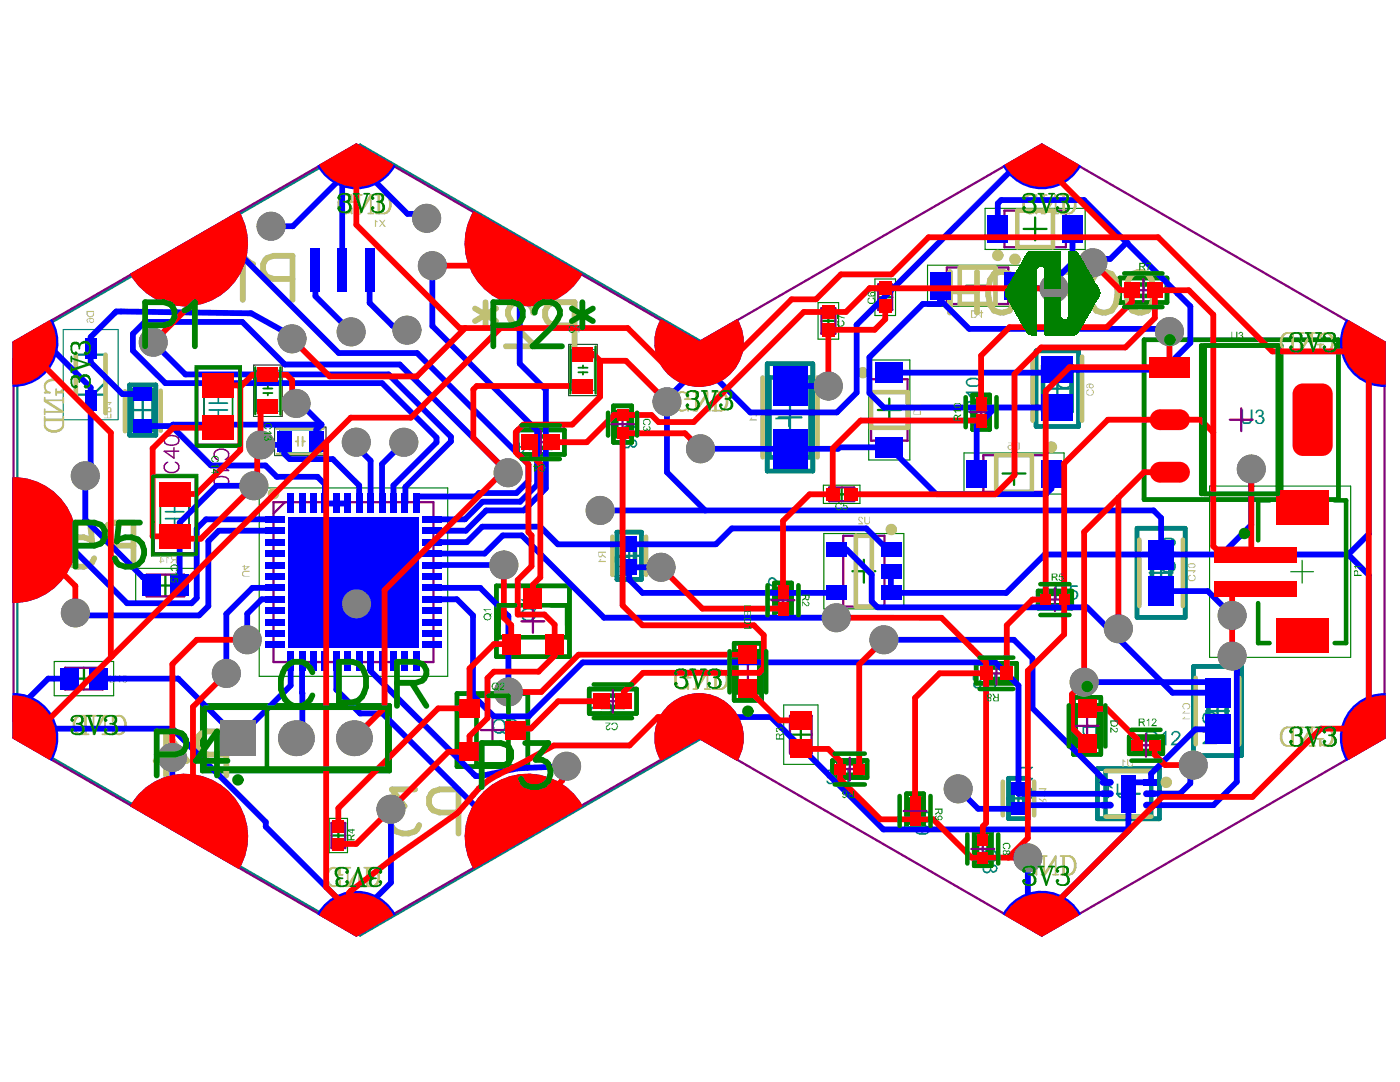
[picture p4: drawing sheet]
<svg xmlns="http://www.w3.org/2000/svg" width="279mm" height="216mm" viewBox="0 0 279 216" stroke-linecap="round" stroke-linejoin="round" font-family="sans-serif">
<path d="M25.9 76.8h5.2v10h-5.2zM153.1 72.6h9.1v21.4h-9.1zM206.8 70h8.5v15.1h-8.5zM123.1 106.2h4.9v9.4h-4.9zM226.9 105.4h9.6v17.8h-9.6zM238.2 133h9.6v17.8h-9.6zM201.3 155.3h4v8.1h-4zM219 153.4h12.4v10h-12.4z" fill="none" stroke="#008080" stroke-width=".91"/>
<g fill="#008080">
<path d="M122.5 114.8h.3l.6-.8h.3l-.5 .7h2.4v.3h-3.1z"/>
<path d="M203.2 155.2h3v.2l-.5 .4-.3 .6h-.4l.5-.8h-2.3z"/>
<path d="M203.2 153h3v.2l-.5 .3-.2 .5h-.5l.5-.6h-2.3z"/>
<path d="M154.7 83.3h2.9v1.9h-.3v-1.5h-2.6z"/>
<path d="M154.6 86.6l.5-.3 .3-.5h.4l-.5 .7h2.3v.3h-3z"/>
<path d="M211.2 75.5l.6-.5h.2l.1 .5a.81 .81 0 0 0-.8 .7 .81 .81 0 0 0 .7 .9 1.09 1.09 0 0 0 1.6-.6l.1-.2-.1-.3a.58 .58 0 0 0-.6-.5l.1-.4a1.06 1.06 0 0 1 .8 1.4 1.21 1.21 0 0 1-1.2 1v.2l-.4-.2a1.07 1.07 0 0 1-1-.3l-.3-.3v-.4h-.1v-.5h.1z"/>
<path d="M231.8 112.4h.1a.79 .79 0 0 1 .8-.6v.4a.88 .88 0 0 0-.7 .9 .88 .88 0 0 0 .9 .8l.1 .1 .4-.1a.88 .88 0 0 0 .9-.6 .88 .88 0 0 0-.3-1h-.3l.2-.5a1.29 1.29 0 0 1 .6 1.9 1.73 1.73 0 0 1-2.7 0l-.1-.4z"/>
<path d="M231.8 110.1h2.9v.2l-.5 .3-.2 .6h-.4l.4-.8h-2.2z"/>
<path d="M240.1 142.5l.5-.4a1.86 1.86 0 0 1 2.2 .5 1.31 1.31 0 0 1-.8 2l-.2-.5a.86 .86 0 0 0 .7-.7 .86 .86 0 0 0-.4-.9l-.1-.1a1.52 1.52 0 0 0-1.7 .4l-.1 .4a.47 .47 0 0 0 .4 .7l.2 .2v.3a1.17 1.17 0 0 1-.8-1.6z"/>
<path d="M240.6 145.3l.4-.2-.4 .7h2.3v.4h-2.9v-.3l.5-.3z"/>
<path d="M240.6 147.5l.4-.2-.4 .8h2.3v.4h-2.9v-.4l.6-.4z"/>
<path d="M222.8 156.4h.4v1.8a.92 .92 0 0 0 1.3 .7v-.1a.6 .6 0 0 0 .2-.8v-1.6h.5v1.7a1.16 1.16 0 0 1-.9 1.2 1.16 1.16 0 0 1-1.3-.6l-.2-.3z"/>
<path d="M221 156.4h.2l.3 .3 .5 .4v.3l-.7-.5v2.4h-.3z"/>
<path d="M122.9 111.3h1v1a.52 .52 0 0 1-.5 .6 .52 .52 0 0 1-.5-.6zM122.5 111v1.3l.2 .1a.78 .78 0 0 0 .8 .9l.2-.1a.62 .62 0 0 0 .5-.7l.2 .3 1.2 .7v-.4l-.9-.5-.4-.4-.1-.4v-.5h1.4v-.3z"/>
<path d="M204.9 157.6l.2-.1a.49 .49 0 0 1 .6 .1 .49 .49 0 0 1 .1 .5v.9h-1zM203.2 156.8v.5l.7 .3 .1 .3a.44 .44 0 0 1 .4 .5h.1v.6h-1.3v.4h3l-.1-1.9a.79 .79 0 0 0-.9-.4 .79 .79 0 0 0-.7 .8l-.3-.5z"/>
<path d="M212.3 73.5l.2-.1a.66 .66 0 0 1 .7-.2 .66 .66 0 0 1 .5 .5l-.1 .1a.66 .66 0 0 1-.8 .5 .66 .66 0 0 1-.5-.8zM211.2 73.2v.2a.82 .82 0 0 0 .2 1.1l.3 .2v-.4a.52 .52 0 0 1-.4-.6 .52 .52 0 0 1 .5-.4v-.1h.6a.86 .86 0 0 0-.3 1.1 .86 .86 0 0 0 1.1 .4h.2a.96 .96 0 0 0 .5-1.1 .96 .96 0 0 0-.9-.8 2.69 2.69 0 0 0-1.8 .4z"/>
<path d="M232 108l.6-.4a2.25 2.25 0 0 1 1.7 .4 .47 .47 0 0 1-.3 .7l-.1 .1h-.9a.86 .86 0 0 1-1-.6zM231.8 107.8a1 1 0 0 0 .1 1 1 1 0 0 0 1 .3 1.52 1.52 0 0 0 1.6-.4 1 1 0 0 0-.1-1.1 1 1 0 0 0-1-.3h-.9z"/>
</g>
<path d="M39.2 73.4h8.7v15.5h-8.7zM30.5 95.1h8.7v15.4h-8.7z" fill="none" stroke="#800080" stroke-width=".69"/>
<path d="M32.9 87.3a2.24 2.24 0 0 1 2.6 0 .94 .94 0 0 1-.4 1.4 2.39 2.39 0 0 1-2.2-.3l-.1-.4zM33.5 92.2a1.06 1.06 0 0 0-.7 1.2 1.06 1.06 0 0 0 1.1 .9 1.27 1.27 0 0 0 1.4-.3 1.27 1.27 0 0 0 .2-1.4l-.5-.4M34.7 89.4v2l-1.9-1.4h2.9M42.7 93.9h2.9l-1.9-1.4v2.1M42.9 95.5a2.24 2.24 0 0 1 2.6 0 .94 .94 0 0 1-.4 1.4 2.4 2.4 0 0 1-2.2-.3l-.2-.4zM43.4 91.7a1.06 1.06 0 0 1-.7-1.2 1.06 1.06 0 0 1 1.1-.9 1.27 1.27 0 0 1 1.4 .3 1.27 1.27 0 0 1 .3 1.4l-.6 .4" fill="none" stroke="#800080" stroke-width=".29"/>
<g fill="none" stroke="#008080" stroke-width=".91">
<path d="M223.5 55.5h9.4v4.9h-9.4zM194.1 78.8h3.4v6.9h-3.4zM228.3 67.8h38.8v31.9h-38.8zM103.2 85.8h9.4v4.9h-9.4zM122.4 81h3.7v7.3h-3.7zM99.1 116.9h14.6v14.1h-14.6zM154.6 116.3h3.4v6.9h-3.4zM207.2 117.9h6.7v3.4h-6.7zM91.2 138.4h14.1v14.6h-14.1zM117.6 137.5h9.4v4.9h-9.4zM146.5 128.4h5.5v11.3h-5.5zM194.8 132.4h8.1v3.9h-8.1z"/>
<path d="M214.2 139.1h5.5v11.4h-5.5zM40.4 140.8h37.4v13h-37.4zM166.1 151.7h6.9v3.5h-6.9zM180.9 158.4h3.4v6.9h-3.4zM225.3 147h6.8v3.4h-6.8zM194.4 166h3.4v6.8h-3.4z"/>
</g>
<path d="M40.7 76.6h5.7v9.1h-5.7zM43.6 77.3v3.1M32 98.2h5.7v9.2h-5.7zM34.9 98.9v3.2M41.7 80.4h3.7M41.7 81.8h3.7M43.6 81.8v3.2M33 103.5h3.7M33 102.1h3.7M34.9 103.5v3.2" fill="none" stroke="#008080" stroke-width=".35"/>
<g fill="#008080">
<path d="M153.4 115.5a.9 .9 0 0 1 1.5 .1l1 1v-1.4h.3v1.9a2.93 2.93 0 0 1-1.5-1.2h-.1a.56 .56 0 0 0-1-.1 .56 .56 0 0 0 .6 .9v.3a.96 .96 0 0 1-.8-1.4z"/>
<path d="M247.6 81.7h.5v1.6a.68 .68 0 0 0 .1 .8 .68 .68 0 0 0 .8 .2 .44 .44 0 0 0 .5-.6l.1-.1v-1.9h.4v1.6a1.07 1.07 0 0 1-1.3 1.3 1.03 1.03 0 0 1-1.1-1.3z"/>
<path d="M250.8 81.8h.1a.78 .78 0 0 1 1 0 .78 .78 0 0 1 .1 1.1l-.2 .1a.83 .83 0 0 1 .6 .8 .83 .83 0 0 1-.7 .8h-.7a.62 .62 0 0 1-.5-.7l-.1-.1h.5v.1a.52 .52 0 0 0 .6 .5 .52 .52 0 0 0 .4-.6h.1l-.1-.1a.52 .52 0 0 0-.2-.5 .52 .52 0 0 0-.6 0l.1-.3a.47 .47 0 0 0 .6-.4 .47 .47 0 0 0-.5-.6l-.3 .2-.1 .4-.4-.1z"/>
<path d="M124.4 85.2h.1a1.71 1.71 0 0 1 2.1-.2l.2 .1a1.35 1.35 0 0 1-.4 2.2l-.2-.5a.86 .86 0 0 0 .5-1.4h-.1a1.23 1.23 0 0 0-2.1 .6v.3h.1a.44 .44 0 0 0 .6 .5l.1 .1-.1 .4a1.38 1.38 0 0 1-.8-2.1z"/>
<path d="M124.4 87.8l.6-.2 .1 .4a.58 .58 0 0 0-.6 .5 .58 .58 0 0 0 .5 .6 .58 .58 0 0 0 .7-.4v-.4h.2a.61 .61 0 0 0 .7 .7v-.1a.43 .43 0 0 0 .2-.5 .43 .43 0 0 0-.3-.3l-.1-.1v-.4h.1a.89 .89 0 0 1 .7 1.1 .89 .89 0 0 1-1.1 .7l-.2-.4-.1 .1a.92 .92 0 0 1-1.3 .3 1.12 1.12 0 0 1-.1-1.6z"/>
<path d="M105.5 88.7a1.38 1.38 0 0 1 2.2 .4 1.41 1.41 0 0 1-.3 1.9 1.41 1.41 0 0 1-1.9-.1l-.2-.4 .4-.1a.83 .83 0 0 0 1 .6 .83 .83 0 0 0 .7-.8h.1a1.54 1.54 0 0 0-.6-1.5h-.2a.53 .53 0 0 0-.8 .3l-.3 .4-.3-.2z"/>
<path d="M120.1 140.2h.1a1.99 1.99 0 0 1 1.6 .1l.4 .7a1.61 1.61 0 0 1-.8 1.9 1.25 1.25 0 0 1-1.6-.7l.3-.2v.1a.94 .94 0 0 0 1.2 .5 .94 .94 0 0 0 .5-1.2 .92 .92 0 0 0-.6-1 .92 .92 0 0 0-1.1 .5v.2l-.5-.1z"/>
<path d="M117.4 140h2l-.1 .5-.3 .4a2.59 2.59 0 0 0-1.2 1.3h.1a.52 .52 0 0 0 .6 .5 .52 .52 0 0 0 .5-.6h.3a.88 .88 0 0 1-.6 .9 .88 .88 0 0 1-1-.4l-.3-.2v-.3a2.33 2.33 0 0 1 1.2-1.4l.4-.3h-1.6z"/>
<path d="M196.2 170a1.75 1.75 0 0 1 2.8 .2v.2a1.15 1.15 0 0 1-.7 1.6l-.1-.5a.83 .83 0 0 0 .6-.8 .83 .83 0 0 0-.7-.8h-.2a1.14 1.14 0 0 0-1.5 .6v.2a.68 .68 0 0 0 .7 .9l-.2 .4a1.22 1.22 0 0 1-.7-1.8z"/>
<path d="M216 147.7h.1a2.33 2.33 0 0 1 1.4 1.1 .61 .61 0 0 0 .6 .4 .61 .61 0 0 0 .6-.5v-.1a.41 .41 0 0 0-.5-.5l-.1-.4 .3 .1a.98 .98 0 0 1 .4 1.4 .96 .96 0 0 1-1.6-.2l-.8-.9v1.4h-.4z"/>
<path d="M231.8 146.5l.3-.1 .5-.6h.2v2.9h-.3v-2.2l-.6 .4h-.1z"/>
<path d="M233.9 146.2a.95 .95 0 0 1 1.4-.1 .95 .95 0 0 1-.2 1.5l-.7 .4-.2 .4h1.4v.3h-2a1.57 1.57 0 0 1 1.1-1.1v-.1a1.07 1.07 0 0 0 .5-1.1h-.1a.56 .56 0 0 0-.9 0l-.1 .4-.4-.2z"/>
<path d="M213.6 116.8h1.5v.3h-1.2l-.2 .8a.98 .98 0 0 1 1.5 .6 .98 .98 0 0 1-1.2 1.2h-.2v-.1a.41 .41 0 0 1-.4-.5l-.2-.2h.5v.1a.53 .53 0 0 0 .8 .3l.1-.1a.7 .7 0 0 0 0-1h-.1a.58 .58 0 0 0-.8 .1h-.3z"/>
<path d="M231 55.1h1.8v.3l-.8 1.2-.2 .7v.7h-.5l.1-.8h.1v-.4l.4-.8 .4-.6h-1.3z"/>
<path d="M192.7 78.1h3v.4h-2.3l.5 .8h-.4l-.3-.6-.5-.3z"/>
<path d="M104 119.6h2.9v.3h-2.2l.4 .6v.1h-.4l-.2-.5-.5-.3z"/>
<path d="M101.6 143.7a.94 .94 0 0 1 1.5 .1 .94 .94 0 0 1-.5 1.5l-.8 .8h1.5v.3h-2v-.1a2.93 2.93 0 0 1 1.3-1.5l.1-.1a.56 .56 0 0 0-.1-.9 .56 .56 0 0 0-.8 .3v.2h-.5z"/>
<path d="M153.7 118.1l-.1 1.3h1v-1l-.1-.1a.46 .46 0 0 0-.3-.4 .46 .46 0 0 0-.5 .2zM153.4 117.8a.83 .83 0 0 1 .8-.3 .83 .83 0 0 1 .7 .7l.1 .1 .1-.4 1.1-.7v.5l-.9 .6-.4 .7v.4h1.3v.4h-3z"/>
<path d="M103.8 89.4v1.2l.9-1.2zM103.4 88.3h.4v.7h1.3v.4l-1.3 1.8h-.4v-1.8h-.3v-.4h.3z"/>
<path d="M197.8 173.1l.1 .5a.46 .46 0 0 0 .8 0 .46 .46 0 0 0-.2-.7l-.2-.1zM196.4 172.9v.1a.61 .61 0 0 0 .2 .8 .61 .61 0 0 0 .8-.1 .61 .61 0 0 0 0-.8l-.4-.2zM196.2 172.7l.1-.1a.84 .84 0 0 1 1.3 .1l.1 .2a.7 .7 0 0 1 .9-.3 .83 .83 0 0 1 .4 1.1 .83 .83 0 0 1-1.1 .4l-.2-.4a.83 .83 0 0 1-.9 .6 .83 .83 0 0 1-.7-.8z"/>
<path d="M196.9 136.3v.3a.44 .44 0 0 0 .6 .4h.9v-.9h-1.3zM196.2 134.5h.5l.7 1 .3 .3h.7v-1.3h.4v2.9h-1.3a.91 .91 0 0 1-.9-1.3l.7-.3-.4-.3z"/>
<path d="M194.6 136.5a.5 .5 0 0 0 .3 .5 .5 .5 0 0 0 .6-.2 .46 .46 0 0 0-.1-.6 .46 .46 0 0 0-.6 0zM194.6 134.8a.63 .63 0 0 0 .1 .9 .63 .63 0 0 0 .9-.1 .63 .63 0 0 0-.2-.9zM194.2 134.7a1.11 1.11 0 0 1 1.7 0l.1 .5a.93 .93 0 0 1-.5 .9 .61 .61 0 0 1 .4 .6 .61 .61 0 0 1-.5 .6v.1a.81 .81 0 0 1-1-.3 .81 .81 0 0 1 .2-1.1l-.1-.1a.82 .82 0 0 1-.3-1.2z"/>
<path d="M216.4 145.3v.6a1.04 1.04 0 0 0 1.2 1l.5-.1a.66 .66 0 0 0 .5-.9v-.6zM216 144.9h2.9v1.2a.73 .73 0 0 1-.5 .9v.1a2.03 2.03 0 0 1-2-.1l-.3-.4v-.3h-.1z"/>
<path d="M229 146.2v.9h.9a.47 .47 0 0 0 .6-.2 .47 .47 0 0 0-.1-.6l-.1-.1zM228.6 145.8h1.7a.81 .81 0 0 1 .7 .9 .81 .81 0 0 1-.9 .8l.6 .4 .5 .8h-.5l-.4-.6v-.2l-.5-.4h-.8v1.2h-.4z"/>
<path d="M184.3 162.3v.9a.47 .47 0 0 0 .4 .6 .47 .47 0 0 0 .5-.6v-.9zM182.7 161.9h2.9v1.3a.91 .91 0 0 1-1.3 .9l-.3-.2-.1-.5-.2 .4-1 .7v-.5l.5-.5a.58 .58 0 0 0 .6-.5h.1v-.7h-1.2z"/>
<path d="M184 165.2a.66 .66 0 0 0 .4 1 .66 .66 0 0 0 .8-.8 .88 .88 0 0 0-1.2-.2zM182.7 165l.4-.3 .3 .3a.52 .52 0 0 0-.5 .6 .52 .52 0 0 0 .5 .5v.1h.6a.75 .75 0 0 1-.4-.7 .75 .75 0 0 1 .4-.7l.3-.1a.92 .92 0 0 1 1.2 .6 .92 .92 0 0 1-.6 1.1v.1h-.3a1.77 1.77 0 0 1-1.9-.5l-.2-.3z"/>
<path d="M210.9 117v1.1h.8a.54 .54 0 0 0 .6-.3 .54 .54 0 0 0 0-.6v-.1l-.5-.1zM210.5 116.8h1.3a.7 .7 0 0 1 1 .8 .8 .8 0 0 1-.8 .7l.4 .3 .6 1.1h-.5l-.4-.7a.6 .6 0 0 0-.7-.6h-.5v1.3h-.4z"/>
<path d="M167.6 155.4a.5 .5 0 0 0 .1 .6 .5 .5 0 0 0 .5 .1h.9v-.9h-1.3zM167 153.6h.5l.6 .8v.2l.3 .3h.7v-1.3h.5v2.9h-1.5a.87 .87 0 0 1-.8-.5 .87 .87 0 0 1 .1-.9l.7-.2-.5-.3z"/>
<path d="M164.9 153.9l.3-.2a.94 .94 0 0 1 1-.1 .94 .94 0 0 1 .5 .9l.1 .1-.1 .7a.96 .96 0 0 1-.7 1.2 .96 .96 0 0 1-1.2-.7h.5a.46 .46 0 0 0 .3 .4 .46 .46 0 0 0 .5-.2l.2-.2 .1-.7a.95 .95 0 0 1-1.2 .2 .95 .95 0 0 1-.4-1.1zM165.3 154a.66 .66 0 0 0 0 .9 .66 .66 0 0 0 .9 .1l.1-.3a.64 .64 0 0 0-.1-.7 .64 .64 0 0 0-.8-.1z"/>
<path d="M228.5 55.3v1.1h1a.52 .52 0 0 0 .5-.6 .52 .52 0 0 0-.5-.5zM228.2 55.1h1.3a.77 .77 0 0 1 .9 .6 .77 .77 0 0 1-.6 .9l-.1 .1 .4 .4 .6 .9h-.6l-.4-.9-.4-.4h-.8v1.3h-.3z"/>
<path d="M193.2 80.6l-.1 1.3h.9v-.9a.46 .46 0 0 0-.1-.6 .46 .46 0 0 0-.6 0zM192.8 80.3a.82 .82 0 0 1 1-.3 .82 .82 0 0 1 .6 .8l.3-.5 1-.6v.5l-1 .6-.3 .5v.6h1.3v.4h-3z"/>
<path d="M193.1 76a.63 .63 0 0 0 .6 .9h.8a.6 .6 0 0 0 .8-.3 .52 .52 0 0 0 0-.5 .52 .52 0 0 0-.5-.3v-.1a2.25 2.25 0 0 0-1.7 .3zM192.8 75.8l.3-.1a2.21 2.21 0 0 1 2.1-.2 .83 .83 0 0 1 .6 .8 .83 .83 0 0 1-.7 .8l-.2 .1a2.15 2.15 0 0 1-2.1-.5l-.1-.2z"/>
<path d="M104.5 122a1.11 1.11 0 0 0 .1 1.2 1.11 1.11 0 0 0 1.1 .4h.3v-.1a.58 .58 0 0 0 .6-.6h.1l-.1-.7-.2 .5-.3-.1 .3-.6a1.59 1.59 0 0 0-1.8-.1zM104.1 121.9h.1a1.43 1.43 0 0 1 1.8-.6l.6 .3 .3-.4 .2 .1-.3 .6 .1 .3a1.35 1.35 0 0 1-.8 1.8h-.1a1.48 1.48 0 0 1-1.7-.4 1.48 1.48 0 0 1-.2-1.7z"/>
<path d="M98.8 144.1a1.43 1.43 0 0 0 .2 1.8l1 .2-.4-.3 .1-.2 .4 .1a.34 .34 0 0 0 .4 0 .34 .34 0 0 0 0-.4 1.14 1.14 0 0 0-1.2-1.6zM98.3 144.1a1.42 1.42 0 0 1 1.4-.7 1.42 1.42 0 0 1 1.2 .9 1.47 1.47 0 0 1-.4 1.8l.6 .2-.1 .3-.7-.4a1.27 1.27 0 0 1-2-.6v-.2h-.1z"/>
</g>
<path d="M45.9 75.7l.6 .7h-2.9M50.6 72.8h5.7v10.3h-5.7zM113.5 68.7h5.7v10.3h-5.7zM34.9 97.8v1.9l-1.4-1.3a.87 .87 0 0 0-1.4-.2l-.1 .8a.72 .72 0 0 0 .6 .6M45.8 84.3a.72 .72 0 0 1 .7 .6v.5a.71 .71 0 0 1-1.1 .4l-1.8-1.6v1.9M54.8 85.2h10.3v5.7h-10.3zM34.9 107.5h-2.9l.5 .7" fill="none" stroke="#000" stroke-width=".2"/>
<g fill="none" stroke="#008080" stroke-width=".46">
<path d="M15.1 70.8h6v7.9h-6zM21.1 76.3l-2.5 2.4M28.5 79.5v4.6M140.3 68.3l-68.4-39.5-68.4 39.5v78.9l68.4 39.5 68.4-39.5M208.7 77.6h4.6M211 75.3v4.5M26.2 81.8h4.6M155.4 83.3h4.5M157.7 81v4.6M123.3 110.9h4.6M125.6 108.6v4.6M229.4 114.3h4.6"/>
<path d="M231.7 112v4.6M243 139.6v4.6M201 159.3h4.5M203.3 157v4.6M222.9 158.4h4.6M225.2 156.1v4.6M240.7 141.9h4.6"/>
</g>
<g fill="none" stroke="#008080" stroke-width=".91">
<path d="M25.9 76.8h5.2v10h-5.2zM26.3 77.8h4.3v8h-4.3zM153.1 72.6h9.1v21.4h-9.1zM153.6 75.3h8.2v16h-8.2zM206.8 70h8.5v15.1h-8.5zM208.2 73h5.7v9.1h-5.7zM123.1 106.2h4.9v9.4h-4.9zM124.4 108.6h2.3v4.6h-2.3zM226.9 105.4h9.6v17.8h-9.6zM229.9 110.7h3.6v7.2h-3.6zM238.2 133h9.6v17.8h-9.6zM241.2 138.2h3.6v7.3h-3.6z"/>
<path d="M201.3 155.3h4v8.1h-4zM202.1 157h2.3v4.6h-2.3zM219 153.4h12.4v10h-12.4zM220.6 153.8h9.2v9.1h-9.2z"/>
</g>
<g fill="none" stroke="#008000" stroke-width=".91">
<path d="M223.5 55.5h9.4v4.9h-9.4zM225.9 56.8h4.6v2.3h-4.6zM194.1 78.8h3.4v6.9h-3.4zM194.7 80h2.2v4.5h-2.2zM228.3 67.8h38.8v31.9h-38.8zM239.7 68.9h16v29.7h-16zM103.2 85.8h9.4v4.9h-9.4zM105.6 87.1h4.6v2.3h-4.6zM122.4 81h3.7v7.3h-3.7zM123 82.2h2.5v4.8h-2.5zM99.1 116.9h14.6v14.1h-14.6zM154.6 116.3h3.4v6.9h-3.4z"/>
<path d="M155.1 117.5h2.3v4.6h-2.3zM207.2 117.9h6.7v3.4h-6.7zM208.3 118.5h4.5v2.3h-4.5zM91.2 138.4h14.1v14.6h-14.1zM95.1 138.8h6.4v13.7h-6.4zM99.5 120.8h13.7v6.4h-13.7zM117.6 137.5h9.4v4.9h-9.4zM120 138.8h4.6v2.3h-4.6zM146.5 128.4h5.5v11.3h-5.5zM147 129.9h4.5v8.2h-4.5zM194.8 132.4h8.1v3.9h-8.1zM196.6 133.2h4.5v2.3h-4.5z"/>
<path d="M214.2 139.1h5.5v11.4h-5.5zM40.4 140.8h37.4v13h-37.4zM40.8 141.2h36.5v12.2h-36.5zM166.1 151.7h6.9v3.5h-6.9zM167.3 152.3h4.6v2.3h-4.6zM180.9 158.4h3.4v6.9h-3.4zM181.5 159.5h2.3v4.6h-2.3zM214.7 140.7h4.5v8.2h-4.5zM225.3 147h6.8v3.4h-6.8zM226.4 147.6h4.6v2.2h-4.6zM194.4 166h3.4v6.8h-3.4zM195 167.1h2.3v4.6h-2.3z"/>
</g>
<path d="M38.9 73h9.3v16.3h-9.3zM40.7 76.6h5.7v9.1h-5.7zM30.2 94.6h9.3v16.4h-9.3zM32 98.2h5.7v9.2h-5.7z" fill="none" stroke="#008000" stroke-width=".2"/>
<path d="M12.6 65.8h11v18h-11z" fill="none" stroke="#008080" stroke-width=".23"/>
<g fill="none" stroke="#008000" stroke-width=".23">
<path d="M174.6 55.7h4.1v7.3h-4.1zM185.1 52.9h20v8.2h-20zM196.6 41.6h20v8.2h-20zM163.3 60.4h4.1v7.3h-4.1zM173.4 71.8h8.2v20h-8.2zM51.7 97.4h37.7v37.6h-37.7zM164.3 96.8h7.3v3.7h-7.3zM192.4 90.4h20v8.2h-20zM241.4 97h28.2v34.2h-28.2zM27.1 113.4h11.8v6.8h-11.8zM164.4 106.5h16v15h-16zM257.6 114.1h4.5"/>
<path d="M259.9 111.8v4.6M10.8 132h11.9v6.8h-11.9zM156.4 140.7h6.8v11.8h-6.8zM65.7 163.3h3.6v6.8h-3.6z"/>
</g>
<g fill="none" stroke="#008000" stroke-width=".46">
<path d="M175.3 59.3h2.8M176.7 57.9v2.8M192.8 57h4.6M195.1 54.7v4.6M204.3 45.7h4.6M206.6 43.4v4.6M163.9 64h2.8M165.3 62.6v2.8M177.5 79.5v4.6M166.6 98.6h2.7M168 97.3v2.7M175.2 81.8h4.6"/>
<path d="M200.1 94.5h4.6M202.4 92.2v4.6M30.8 116.8h4.4M33 114.7v4.3M170.1 114h4.6M172.4 111.7v4.6M14.6 135.4h4.3M16.8 133.2v4.4M157.7 146.6h4.3M159.8 144.4v4.4M66.2 166.7h2.7M67.5 165.4v2.7"/>
</g>
<path d="M51.2 73.9h4.5v8.2h-4.5zM114.1 69.7h4.5v8.2h-4.5zM55.8 85.8h8.2v4.5h-8.2z" fill="none" stroke="#008080" stroke-width=".2"/>
<g fill="none" stroke="#800080" stroke-width=".46">
<path d="M175.3 56.8h2.8v5.1h-2.8zM189 53.4h12.2v7.3h-12.2zM200.4 42h12.3v7.3h-12.3zM225.9 57.9h4.6M228.2 55.6v4.6M2.7 68.3l68.4-39.5 68.4 39.5 68.4-39.5 68.4 39.5v78.9l-68.4 39.5-68.4-39.5-68.4 39.5-68.4-39.5zM163.9 61.5h2.8v5.1h-2.8zM173.8 75.7h7.3v12.2h-7.3zM195.8 80v4.5M105.6 88.2h4.6M107.9 86v4.5M122 84.6h4.5"/>
<path d="M124.3 82.4v4.5M165.5 97.3h5v2.7h-5zM193.5 82.2h4.6M196.2 90.8h12.3v7.3h-12.3zM245.4 83.7h4.6M247.7 81.5v4.5M29.2 114.7h7.6v4.3h-7.6zM54.6 100.2h31.9v31.9h-31.9zM56.9 100.2l-2.3 2.3M154 119.8h4.5M156.3 117.5v4.6M168.3 106.9h8.2v14.1h-8.2z"/>
<path d="M208.3 119.6h4.5M210.5 117.4v4.5M13 133.2h7.5v4.4h-7.5zM104.1 124h4.5M106.4 121.7v4.5M120 139.9h4.6M122.3 137.7v4.5M147 134h4.5M149.3 131.8v4.5M196.6 134.4h4.5M198.9 132.1v4.5M56.8 147.3h4.5"/>
<path d="M59.1 145v4.6M96 145.7h4.6M98.3 143.4v4.6M157.7 142.8h4.3v7.6h-4.3zM167.3 153.5h4.6M169.6 151.2v4.5M182.6 159.5v4.6M214.7 144.8h4.5M217 142.6v4.5M226.4 148.7h4.6M228.7 146.4v4.6M66.2 164.2h2.7v5h-2.7z"/>
<path d="M180.3 161.8h4.6M193.9 169.4h4.5M196.1 167.1v4.6"/>
</g>
<g fill="none" stroke="#c0c073" stroke-width=".91">
<path d="M191.5 53.4h7.2v7.3h-7.2zM203 42h7.1v7.3h-7.1zM15.1 70.8v7.9M21.1 70.8v11.6M25 78.1v7.9M32.1 78v7.9M152.2 75.3v16M163.1 75.3v16M173.8 78.3h7.3v7.1h-7.3zM206.1 71.1v12.9M215.9 71.1v12.9M198.8 90.8h7.1v7.3h-7.1z"/>
<path d="M122.2 107.1v7.6M128.9 107.1v7.6M170.8 106.9h3.2v14.1h-3.2zM227.4 107.7v13.2M236.1 107.7v13.2M238.6 135.3v13.2M247.3 135.3v13.2M200.1 156v6.7M206.4 156v6.7M220.6 153.8h9.2M220.6 162.9h9.2"/>
</g>
<path d="M59 88.1h.5M59.5 87.2v1.8M60.4 88.1h.4M60.4 87.2v1.8" fill="none" stroke="#c0c073" stroke-width=".36"/>
<path d="M55.1 85.6h9.5M55.3 90.6h9.3" fill="none" stroke="#c0c073" stroke-width=".46"/>
<g fill="none" stroke="#c0c073" stroke-width="1.2">
<path d="M50.5 52.7l-.8-.4-1.3-1.3v8.8M58.4 55.7h-3.8a2.31 2.31 0 0 1-2.2-2.4 2.31 2.31 0 0 1 2.2-2.3h3.8v8.8M189.6 54.3v8.1M189.6 58.1h5.4M195 54.3v8.1M198.4 54.7l1.1-.4h.8l1.2 .4 .7 1.1 .4 1.9v1.2l-.4 1.9-.7 1.2-1.2 .4h-.8l-1.1-.4-.8-1.2-.4-1.9v-1.2l.4-1.9zM204.4 55.8l.8-.4 1.2-1.1v8.1M210.4 58.1h3.5l1.1-.4a1.87 1.87 0 0 0 0-3l-1.1-.4h-3.5v8.1M213.1 58.1l2.7 4.3M218.8 54.7l1.1-.4h.8l1.1 .4 .8 1.1 .4 1.9v1.2l-.4 1.9-.8 1.2-1.1 .4h-.8l-1.1-.4-.8-1.2-.4-1.9v-1.2l.4-1.9zM226 54.7l1.1-.4h.8l1.2 .4 .7 1.1 .4 1.9v1.2l-.4 1.9-.7 1.2-1.2 .4h-.8l-1.1-.4-.8-1.2-.4-1.9v-1.2l.4-1.9zM94.8 61.6l4.2 2.5"/>
<path d="M96.9 60.3v5M99 61.6l-4.2 2.5M106.4 62.4a2.18 2.18 0 0 0-1.7-2.1h-1.6a2.15 2.15 0 0 0-1.3 3.4l.8 1.2 4.2 4.2h-5.8M114.7 64.9h-3.8a2.31 2.31 0 0 1-2.2-2.3 2.31 2.31 0 0 1 2.2-2.3h3.8v8.8M13.8 104.3h4.2l.4 3.8a3.4 3.4 0 0 0-5 .4 3 3 0 0 0 0 3.4 3 3 0 0 0 3.3 1.2l1.3-.4 .4-.5 .4-.8M26.6 108.9h-3.7a2.31 2.31 0 0 1-2.2-2.3 2.31 2.31 0 0 1 2.2-2.3h3.7v8.8M31 151.8h6.3l-4.2-5.9v8.8M45.2 150.6h-3.8a2.31 2.31 0 0 1-2.2-2.4 2.31 2.31 0 0 1 2.2-2.3h3.8v8.8M82.8 157.5h-4.6l2.5 3.4a2.39 2.39 0 0 0-2.9 2.9 2.98 2.98 0 0 0 3.8 2.5l1.2-.4 .4-.4 .5-.9M91.5 162.1h-3.8a2.31 2.31 0 0 1-2.2-2.3 2.31 2.31 0 0 1 2.2-2.3h3.8v8.8"/>
</g>
<g fill="none" stroke="#c0c073" stroke-width=".35">
<path d="M68.8 38.9l.8 .2 .4 .3M68.8 38.9a2.02 2.02 0 0 0-.9 3.2l.3 .3 .6 .2M68.8 38.9a2.1 2.1 0 0 0 0 3.7M70 38.9v1.4M70.2 38.9v1.4M71.2 38.9h1M71.7 38.9v3.7M74 39.2l-2.1 3.4h-.7M75 38.9h1.8M75.5 38.9v3.7M75.7 38.9v3.7M76.8 38.9a2.02 2.02 0 0 1 .8 3.2l-.3 .3-.5 .2"/>
<path d="M76.8 38.9a2.1 2.1 0 0 1 0 3.7M205.4 38.9a2.02 2.02 0 0 0-.8 3.2l.3 .3 .5 .2M205.4 38.9a2.1 2.1 0 0 0 0 3.7M205.4 38.9l.9 .2 .4 .3M206.7 38.9v1.4M206.8 38.9v1.4M207.9 38.9h1M208.4 38.9v3.7M210.7 39.2l-2.1 3.4h-.7M211.7 38.9h1.7M212.2 38.9v3.7M212.4 38.9v3.7"/>
<path d="M213.4 38.9a2.02 2.02 0 0 1 .9 3.2l-.3 .3-.6 .2M213.4 38.9a2.1 2.1 0 0 1 0 3.7M69.5 40.3h1.2M70 42.1l-.4 .3-.8 .2M70.2 41.5v1.1l-.2-.5zM71.9 42.2l2.1-3.3v3.7M73.5 42.6h1M75 42.6h1.8M206.1 40.3h1.3M206.7 42.1l-.4 .3-.9 .2M206.8 41.5v1.1l-.1-.5zM208.6 42.2l2.1-3.3v3.7"/>
<path d="M210.1 42.6h1.1M211.7 42.6h1.7M8.9 78.3l.5-.1 .6 .1zM8.9 76.9l.2 .9 .3 .4M8.9 79.3v.8l3.4 2.1M8.9 76.9a2.02 2.02 0 0 1 3.2-.9l.3 .4 .2 .5M8.9 76.9a2.11 2.11 0 0 1 3.7 0M8.9 79.9h3.7M11.2 78.3h1.4M11.2 78.2h1.4M11.2 77.6v1.3M12.6 76.9l-.2 .9-.3 .4"/>
<path d="M12.6 79.3v1.1M135.9 78.2a2.02 2.02 0 0 0-.8 3.2l.3 .4 .5 .1M135.9 78.2a2.1 2.1 0 0 0 0 3.7M135.9 78.2l.9 .2 .4 .4M136.6 79.7h1.3M137.2 78.2v1.5M137.4 78.2v1.5M138.4 78.2h1M138.9 78.2v3.7M141.2 78.6l-2.1 3.3h-.7M142.2 78.2h1.7M142.7 78.2v3.7"/>
<path d="M142.9 78.2v3.7M143.9 78.2a2.02 2.02 0 0 1 .9 3.2l-.3 .4-.6 .1M143.9 78.2a2.1 2.1 0 0 1 0 3.7M256.8 66.4a2.02 2.02 0 0 0-.9 3.2l.4 .4 .5 .1M256.8 66.4a2.1 2.1 0 0 0 0 3.7M256.8 66.4h1.8M256.8 70.1h1.8M257.9 66.4v3.7M258.1 66.4v3.7M259 66.4h1.1M259.6 66.4v3.7l2.1-3.3M261.3 70.1h1.1"/>
<path d="M261.9 66.4v3.7M262.4 66.4h-.7l-2.1 3.4M262.9 68.7h1.2M263.4 66.4l.2 .6-.2 .5zM263.4 68.7v1.4M263.6 68.7v1.4M263.6 69.6l.3 .4 .9 .1M264.8 66.4a2.02 2.02 0 0 1 .9 3.2l-.4 .4-.5 .1M264.8 66.4a2.1 2.1 0 0 1 0 3.7M264.8 66.4l-.9 .2-.3 .4M8.9 81.6v1.1M8.9 83.2v1.7"/>
<path d="M8.9 83.7h3.7M8.9 83.9h3.7M8.9 84.9a2.02 2.02 0 0 0 3.2 .9l.3-.4 .2-.5M8.9 84.9a2.11 2.11 0 0 0 3.7 0M9.3 80.1l3.3 2.1h-3.7M12.6 83.2v1.7M137.2 81.4l-.4 .4-.9 .1M137.4 80.9v1l-.2-.5zM139.1 81.6l2.1-3.4v3.7M140.7 81.9h1M142.2 81.9h1.7M135.9 133.8a2.02 2.02 0 0 0-.8 3.2l.3 .3 .5 .2"/>
<path d="M135.9 133.8l.9 .2 .4 .3M135.9 133.8a2.1 2.1 0 0 0 0 3.7M136.6 135.2h1.3M137.2 137l-.4 .3-.9 .2M137.2 133.8v1.4M137.4 136.4v1.1l-.2-.5zM137.4 133.8v1.4M138.4 133.8h1M138.9 133.8v3.7M139.1 137.1l2.1-3.3v3.7M140.7 137.5h1M141.2 134.1l-2.1 3.4h-.7"/>
<path d="M142.2 137.5h1.7M142.2 133.8h1.7M142.7 133.8v3.7M142.9 133.8v3.7M143.9 133.8a2.02 2.02 0 0 1 .9 3.2l-.3 .3-.6 .2M143.9 133.8a2.1 2.1 0 0 1 0 3.7M15.9 142.8h1.8M15.9 146.5h1.8M15.9 142.8a2.02 2.02 0 0 0-.9 3.2l.4 .3 .5 .2M15.9 142.8a2.1 2.1 0 0 0 0 3.7M17 142.8v3.7M17.1 142.8v3.7"/>
<path d="M18.1 142.8h1.1M18.7 142.8v3.7l2.1-3.3M20.4 146.5h1.1M21 142.8v3.7M21.5 142.8h-.7l-2.1 3.4M22 145.1h1.2M22.5 142.8l.2 .6-.2 .5zM22.5 145.1v1.4M22.7 146l.3 .3 .9 .2M22.7 145.1v1.4M23.9 142.8l-.9 .2-.3 .4M23.9 142.8a2.02 2.02 0 0 1 .9 3.2l-.4 .3-.5 .2"/>
<path d="M23.9 142.8a2.1 2.1 0 0 1 0 3.7M256.8 145.1h1.8M256.8 148.8h1.8M256.8 145.1a2.02 2.02 0 0 0-.9 3.2l.4 .4 .5 .1M256.8 145.1a2.1 2.1 0 0 0 0 3.7M257.9 145.1v3.7M258.1 145.1v3.7M259 145.1h1.1M259.6 145.1v3.7l2.1-3.3M261.3 148.8h1.1M261.9 145.1v3.7M262.4 145.1h-.7l-2.1 3.4"/>
<path d="M262.9 147.4h1.2M263.4 145.1l.2 .6-.2 .5zM263.4 147.4v1.4M263.6 148.3l.3 .4 .9 .1M263.6 147.4v1.4M264.8 145.1l-.9 .2-.3 .4M264.8 145.1a2.02 2.02 0 0 1 .9 3.2l-.4 .4-.5 .1M264.8 145.1a2.1 2.1 0 0 1 0 3.7M66.4 173.1a2.02 2.02 0 0 0-.8 3.2l.3 .4 .5 .1M66.4 173.1l.9 .2 .4 .4M66.4 173.1a2.1 2.1 0 0 0 0 3.7M67.2 174.6h1.2"/>
<path d="M67.7 173.1v1.5M67.7 176.3l-.4 .4-.9 .1M67.9 175.8v1l-.2-.5zM67.9 173.1v1.5M68.9 173.1h1M69.4 173.1v3.7M69.6 176.5l2.1-3.4v3.7M71.2 176.8h1M71.7 173.5l-2.1 3.3h-.7M72.7 176.8h1.7M72.7 173.1h1.7M73.2 173.1v3.7"/>
<path d="M73.4 173.1v3.7M74.4 173.1a2.02 2.02 0 0 1 .9 3.2l-.3 .4-.6 .1M74.4 173.1a2.1 2.1 0 0 1 0 3.7M205.4 170.8a2.02 2.02 0 0 0-.8 3.2l.3 .4 .5 .1M205.4 170.8l.9 .2 .4 .4M205.4 170.8a2.1 2.1 0 0 0 0 3.7M206.1 172.2h1.3M206.7 174l-.4 .4-.9 .1M206.7 170.8v1.4M206.8 173.5v1l-.1-.5zM206.8 170.8v1.4M207.9 170.8h1"/>
<path d="M208.4 170.8v3.7M208.6 174.2l2.1-3.4v3.7M210.1 174.5h1.1M210.7 171.2l-2.1 3.3h-.7M211.7 174.5h1.7M211.7 170.8h1.7M212.2 170.8v3.7M212.4 170.8v3.7M213.4 170.8a2.02 2.02 0 0 1 .9 3.2l-.3 .4-.6 .1M213.4 170.8a2.1 2.1 0 0 1 0 3.7"/>
</g>
<g fill="#c0c073">
<path d="M75.6 43.9h.3l.4 .5v-.2l.4-.3h.2l-.5 .7 .6 .7h-.3l-.4-.6-.4 .6h-.3l.6-.7z"/>
<path d="M74.8 43.9l.6 .3v.1h-.2l-.1-.2v1.2h-.3z"/>
<path d="M48.3 114.2l.5-.3h1v.2h-.8a.44 .44 0 0 0-.5 .6l.3 .2h1v.1h-1a.66 .66 0 0 1-.5-.8z"/>
<path d="M33.2 110.9h.2v.2l.3 .1v.3l-.3-.3v1.2h-.2z"/>
<path d="M23.7 134.7h.3v1.5l-.6-.3v-.3l.3 .3z"/>
<path d="M24.4 135h.2a.44 .44 0 0 1 .5-.2 .44 .44 0 0 1 .3 .5l-.3 .2a.3 .3 0 0 1 .3 .3 .3 .3 0 0 1-.3 .3 .45 .45 0 0 1-.7-.1l.3-.2a.26 .26 0 0 0 .1 .3 .26 .26 0 0 0 .3-.1 .26 .26 0 0 0-.1-.4h-.2v-.2h.1a.25 .25 0 0 0 .4-.1 .25 .25 0 0 0-.3-.3v-.2h-.2l-.1 .4h-.3z"/>
<path d="M20.7 83.3h.7v-.7h.1v.7h.5v-.8h.2v1h-1.5z"/>
<path d="M20.7 80.2h1.5v.2l-.3 .4h-.2l.2-.4h-1.2z"/>
<path d="M52.4 88h.1a.76 .76 0 0 1 1 .7 .76 .76 0 0 1-1 .7l-.3-.3v-.2h.3a.41 .41 0 0 0 .4 .3 .41 .41 0 0 0 .4-.4 .47 .47 0 0 0-.4-.7h-.3l-.1 .2h-.3z"/>
<path d="M51.3 87.8l.6 .4v.2l-.4-.2v1.2h-.2z"/>
<path d="M49.9 88.1l.3-.1a.47 .47 0 0 1 .6 .3h-.1a.33 .33 0 0 0-.2-.2 .33 .33 0 0 0-.3 .1v.3l.8 .9h-1.1v-.2h.7l-.7-.7z"/>
<path d="M207.3 158.4h1.5v.3l-.4 .3 .1-.3h-1.2z"/>
<path d="M207.3 157.3h1.5v.2l-.4 .4 .1-.4h-1.2z"/>
<path d="M119.6 111.7l.4-.1-.2 .3h1.1v.3h-1.5l.2-.3z"/>
<path d="M149.5 82.2h1.5v.9h-.2v-.8h-1.3z"/>
<path d="M149.9 83.3h.2l-.2 .4h1.1v.2h-1.5z"/>
<path d="M207.6 50.7a.46 .46 0 0 1 .7 0 .46 .46 0 0 1-.2 .7l.3 .2a.47 .47 0 0 1-.4 .5 .47 .47 0 0 1-.6-.4h.3a.24 .24 0 0 0 .3 .3 .24 .24 0 0 0 .1-.4v-.1h-.3v-.2a.25 .25 0 0 0 .3 0 .25 .25 0 0 0 0-.4l-.2-.2-.2 .1v.2h-.3z"/>
<path d="M172.5 103.1h.2v.8a.44 .44 0 0 0 .6 .5l.2-.3v-1h.1v.8a.59 .59 0 0 1-.6 .7 .59 .59 0 0 1-.5-.7z"/>
<path d="M171.3 103.2h.1a.46 .46 0 0 1 .6-.1 .46 .46 0 0 1 .2 .5h-.2l-.1-.4h-.2l-.3 .3 .1 .3 .7 .6v.2h-.9v-.2h.7l-.5-.5a.52 .52 0 0 1-.2-.7z"/>
<path d="M201.2 88.3h.7l.1 .7-.1 .1a.34 .34 0 0 0-.5-.1 .34 .34 0 0 0-.1 .5 .34 .34 0 0 0 .5 .1l.1-.2h.2h-.1a.42 .42 0 0 1-.4 .3 .42 .42 0 0 1-.4-.2 .45 .45 0 0 1 .1-.7h.5v.1v-.5h-.6z"/>
<path d="M216.8 77.9l.4-.2h.1v.2a.47 .47 0 0 0-.4 .5 .47 .47 0 0 0 .5 .4h.4v-.1a.42 .42 0 0 0 .3-.4 .42 .42 0 0 0-.2-.4v-.2a.66 .66 0 0 1 .4 .8h-.1a.66 .66 0 0 1-.8 .4 .63 .63 0 0 1-.6-.8z"/>
<path d="M237.1 114.9l.5-.2 .1 .2h-.3a.5 .5 0 0 0-.1 .7 .5 .5 0 0 0 .7 .1h.3l.2-.3v-.2l-.4-.3v-.2a.68 .68 0 0 1 .5 .9 .68 .68 0 0 1-.9 .4h-.3v-.1a.7 .7 0 0 1-.3-1z"/>
<path d="M237.1 113.8h1.5v.2l-.3 .4h-.3l.3-.4h-1.2z"/>
<path d="M236.1 140.5l.2-.1a.7 .7 0 0 1 1.1 .1 .7 .7 0 0 1-.4 1v-.2a.42 .42 0 0 0 .3-.5 .42 .42 0 0 0-.6-.3 .44 .44 0 0 0-.5 .2 .44 .44 0 0 0 .2 .6v.2h-.1l-.4-.4z"/>
<path d="M235.9 142.2h.3l.1-.3h.2l-.2 .3h1.1v.2h-1.5z"/>
<path d="M235.9 143.4h.3l.1-.3h.2l-.2 .3h1.1v.1h-1.5z"/>
<path d="M182.3 80.7h1.5v.1l-.3 .2v.3h-.3l.3-.4h-1.2z"/>
<path d="M224.9 151.5h.3v.9a.44 .44 0 0 0 .5 .5l.3-.4v-1h.1v.9a.58 .58 0 0 1-.6 .6 .58 .58 0 0 1-.6-.6z"/>
<path d="M224 151.5l.6 .3v.3l-.4-.3v1.2h-.2z"/>
<path d="M48.9 113.1h.6l-.6 .4zM48.3 113v.1h.3v.7h.3l.9-.7v-.1h-.9v-.3h-.3v.3z"/>
<path d="M34.3 111.2l.8-.1v.5h-.7zM34.2 111.1a.36 .36 0 0 0-.1 .4 .36 .36 0 0 0 .4 .2l-.6 .7h.4a.63 .63 0 0 1 .8-.6v.6h.2v-1.4h-1z"/>
<path d="M32.2 111.2l.5 .7h-.5zM32 111v.9h-.3v.1h.3v.4h.2v-.4h.6v-.1z"/>
<path d="M22.1 135.5h.4a.25 .25 0 0 1 .3 .2 .25 .25 0 0 1-.2 .3v.1h-.5zM21.9 134.7v1.5h.7a.4 .4 0 0 0 .4-.2 .4 .4 0 0 0-.1-.5l-.3-.1 .3-.2 .3-.5h-.3l-.4 .7h-.4v-.7z"/>
<path d="M21.5 81.6l.4-.2 .1 .7h-.5zM21 81.4l.4 .1v.6h-.4zM20.7 81.4v.9h1.5v-.6a.46 .46 0 0 0-.2-.5 .46 .46 0 0 0-.6 .2 .3 .3 0 0 0-.3-.3 .3 .3 0 0 0-.3 .3z"/>
<path d="M17.5 62.3h1.1v.3h-.1a.44 .44 0 0 1-.5 .5 .41 .41 0 0 1-.5-.5zM17.3 62l.1 1.1 .4 .1v.1l.5-.1a.44 .44 0 0 0 .5-.6v-.6z"/>
<path d="M17.3 63.8l.1 .6 .3-.2-.2-.1a.34 .34 0 0 1 0-.4 .34 .34 0 0 1 .5 0 .46 .46 0 0 0 .1 .7 .46 .46 0 0 0 .7-.4v-.2a.99 .99 0 0 0-1.5 0zM18 63.8h.1a.32 .32 0 0 1 .4-.1 .32 .32 0 0 1 0 .5 .32 .32 0 0 1-.4-.1h-.1z"/>
<path d="M208.3 159.6l.4 .1v.7h-.4zM207.3 159.3v.2l.7 .4v.5h-.7v.1h1.5v-.9a.36 .36 0 0 0-.4-.2 .36 .36 0 0 0-.3 .3l-.1 .1-.2-.3z"/>
<path d="M119.5 110.3h.6v.3a.3 .3 0 0 1-.2 .4 .3 .3 0 0 1-.4-.2zM119.4 110.1v.7a.37 .37 0 0 0 .2 .4 .37 .37 0 0 0 .5-.2l.1-.1 .7 .4v-.2l-.7-.5v-.3h.7v-.2z"/>
<path d="M194 62.2h.4a.59 .59 0 0 1 .4 .5 .59 .59 0 0 1-.4 .6h-.4zM193.8 61.9v1.5h.6a.69 .69 0 0 0 .5-1l-.1-.4h-.2v-.1z"/>
<path d="M195.3 62.5h.4v.7zM195.2 62.3v.2l.8 .9v-.9h.2v-.2h-.2v-.4h-.3v.4z"/>
<path d="M206.2 50.8h.7l.2 .4v.3h-.1a.41 .41 0 0 1-.5 .5h-.3zM206.1 50.6v1.5h.5a.69 .69 0 0 0 .6-1.1l-.5-.4z"/>
<path d="M202.5 88.7l.2-.3h.6v1.2h-.4a.66 .66 0 0 1-.4-.8zM202.3 88.5v.3a.57 .57 0 0 0 0 .6 .57 .57 0 0 0 .5 .3h.7v-1.4h-.9z"/>
<path d="M217.5 77a.31 .31 0 0 1 .6 0 .31 .31 0 0 1-.6 0zM216.8 76.7a.47 .47 0 0 0 .4 .7 .45 .45 0 0 1-.1-.7h.4a.36 .36 0 0 0-.2 .4 .36 .36 0 0 0 .3 .3v.1a.6 .6 0 0 0 .7-.5l-.1-.1a.96 .96 0 0 0-1.4-.2z"/>
<path d="M237.2 112.7l.1-.1h1.1l.1 .4-.6 .2a.47 .47 0 0 1-.5 0 .47 .47 0 0 1-.2-.5zM237.1 112.6a.53 .53 0 0 0 .1 .6 .53 .53 0 0 0 .6 .1 .5 .5 0 0 0 .7-.1 .5 .5 0 0 0-.1-.7l-.1-.1h-.9z"/>
<path d="M182.5 81.9l.5-.1v-.1l.1 .1a.41 .41 0 0 1 .5 .5v.3h-1.2zM182.4 81.7l-.1 1.1h1.5v-.6a.79 .79 0 0 0-1.3-.5z"/>
</g>
<g fill="none" stroke="#c0c073" stroke-width="1.1">
<circle cx="199.1" cy="51" r=".57"/>
<circle cx="202.5" cy="51.7" r=".57"/>
<circle cx="172.2" cy="74.4" r=".57"/>
<circle cx="54.6" cy="98.5" r=".57"/>
<circle cx="209.8" cy="89.2" r=".57"/>
<circle cx="177.9" cy="105.7" r=".57"/>
<circle cx="232.8" cy="156.1" r=".57"/>
</g>
<g fill="#00f">
<path d="M268.7 63.7l7.9 4.5-.1 9a8.9 8.9 0 0 1-7.8-13.5z"/>
<path d="M200.1 33.1l7.8-4.5 7.8 4.5a8.9 8.9 0 0 1-15.6 0z"/>
<path d="M139.3 68.2l7.8-4.5a8.9 8.9 0 0 1-7.8 13.5z"/>
<path d="M131.9 63.7l7.8 4.5v9a8.9 8.9 0 0 1-7.8-13.5z"/>
<path d="M270 140.9a8.7 8.7 0 0 1 6.5-2.6v9l-7.8 4.6a8.8 8.8 0 0 1 1.3-11z"/>
<path d="M201.5 180.5a8.9 8.9 0 0 1 14.2 1.9l-7.8 4.5-7.8-4.5z"/>
<path d="M139.3 138.3a8.9 8.9 0 0 1 7.8 13.6l-7.8-4.6z"/>
<path d="M133.2 140.9a8.7 8.7 0 0 1 6.5-2.6v9l-7.8 4.6a8.8 8.8 0 0 1 1.3-11z"/>
<path d="M63.3 33.1l7.8-4.5 7.8 4.5a8.9 8.9 0 0 1-15.6 0z"/>
<path d="M2.5 68.2l7.8-4.5a8.9 8.9 0 0 1-7.8 13.5z"/>
<path d="M2.5 138.3a8.9 8.9 0 0 1 7.8 13.5l-7.8-4.5z"/>
<path d="M64.7 180.5a8.9 8.9 0 0 1 14.2 1.9l-7.8 4.5-7.8-4.5z"/>
<path d="M94.5 42.1l21.8 12.5a12.5 12.5 0 0 1-17.3 4.8 12.5 12.5 0 0 1-4.5-17.3z"/>
<path d="M27.7 158.4a12.6 12.6 0 0 1 16.8-1.5 12.6 12.6 0 0 1 3.2 16.5l-21.7-12.5 .4-.9z"/>
<path d="M25.9 54.6l21.8-12.5a12.5 12.5 0 0 1-4.5 17.4 12.5 12.5 0 0 1-17.3-4.9z"/>
<path d="M2.5 95.2a12.5 12.5 0 0 1 12.8 12.6 12.5 12.5 0 0 1-12.8 12.5z"/>
<path d="M96.6 157.8a12.5 12.5 0 0 1 19.7 3.1l-21.7 12.5a12.5 12.5 0 0 1 2-15.6z"/>
</g>
<g fill="none" stroke="#00f" stroke-width="1.2">
<path d="M86.3 53v12.1M214 45.7v6.7M23.2 62.2h1M73.8 60.4l4.5 4.6M273.2 70.1v36.4M177.5 89.3l9.3 9.3M209.8 97.5l-1.1 1.1M52.2 119.6h2.6M96.2 105.1l-3.1 3.1M96.3 100.1l-3.5 3.5M128.2 118.3h38.7M9.6 135.4l-3.7 3.7"/>
<path d="M120.6 123.3h46.3M203.3 136.8v20.5M71.9 142.4h4.4M205.1 180.2l2.8 2.8"/>
</g>
<circle cx="224.8" cy="48.5" r=".58" fill="#00f"/>
<g fill="none" stroke="#00f" stroke-width="1.2">
<path d="M71.1 32.5l10.2 10.2M38.5 51.3h9.9l19.2 19.1h15.6l22.3 22.2v3.4l-2.4 2.4h-7.5M62.8 53.8l.2 .2v5.1M73.8 53.8v6.6M103.7 51.3v21.3l5.2 5.2v19.6l-4.4 4.5h-7.5l-4 4M187.6 57v2.8M199.1 40.6l.7-.7h16.5l8.5 8.5M202.5 57v.5M214 52.4l-5.1 5.1h1.4M218.9 51.7h2.7M5.9 70.1h5M23.2 62.2l-5.1 5v2.3"/>
<path d="M24.2 62.2l25.9 .3 7.7 4.3 .3 .3M24.4 78.6h4.1M26.5 66.6v3.4l6.5 6.5M28.9 64.2h19.5l8.5 8.5h22.9M76.2 76.5l10.9 10.8M86.3 65.1l20.9 20.8v10.8l-3.4 3.4h-7.5M139.8 72.8l-6.7 6.8v14.6l7.6 7.7h-20.9M139.8 72.4l9.9 9.9M171 64.8v13.6l-4 3.9M187.6 60.7h-3.4l-10.7 10.6v7.1l2.9 2.9h22.2M211 73.8l-.6 .6M17 93.7v1.2"/>
<path d="M42.1 92.9h10.9l2.2 2.2M50.7 96.9h-7.5l-7.3 7.4v12.5M56.7 88.1v2.4l1.1 1.1h8.6M59.1 80.5h.8l4.3 4.2h-29.7M63.4 95.1l1.4 1.5v3.8M71.1 88.2v.9l2.9 2.8M71.7 96.9v3.5M80.6 88.2l-4.4 4.4M80.9 97.2v3.1l-.1 .1M83.2 99.1l-.1 .1M87.1 88.3l-8.6 8.6v3.5M90 87.1v1"/>
<path d="M177.5 89.3h-10l-.2 .3h-27.5M186.8 98.6h21.9M249.7 93.6v11.1l-5.9 5.9M5.9 107.8h6.8l12.7 12.6M17 103.7l11.6 11.5h.3M41.6 108v12.9M43.7 105.9h11.1M52.2 119.6l-2.9 2.9v5.2M54.8 117.3h-4.4l-5.2 5.2v11.9M69.4 100.4l-4.6 .1M70.5 116.2l.7 .6v3.7M86.3 110.5h10.4l3.6-3.7h3.8l16.5 16.5"/>
<path d="M86.3 112.7h14.3M86.3 117.3h9.5l5.7 5.6v15.2M86.3 103.6h6.5M96.2 105.1h11.6l3.5 3.5h14.3M131.9 113.2h-6.3v2.5l2.6 2.6M142.9 108.6l3.2-3.2h26.8l4.2 4.2h.8M166.9 109.6h2.1l5 5v5.4l1.1 1.2h41.8l15 14.9h11.1v2.1h-9M177.9 114l-.1 4.3M208.5 110.6l-7.7 7.7h-22.9M230.2 101.9l1.5 1.5M241 117.9l4.9 4.9M273.2 106.5l-4.1 4.1 4.1 4.2v30.6"/>
<path d="M5.9 139.1v6.3M9.6 135.4h4.3M35.6 135.4l11.9 11.9M58 131.9v4.9M60.3 131.9v6.4M67.1 137.6l4.8 4.8M176.4 127.7h25.9l3.8 3.7M203.3 136.8l-4.7-4.6h-82.3l-10.8 10.7M245.9 130.9l.9 .9v24.2M34.4 145.4l18.6 18.6M34.4 151.1v9l4.1 4.1M76.3 142.4l18.7 18.6h5.5l3.2 3.2"/>
<path d="M105.3 153.2l-2.1 .1-7.3 1.6M153.8 143.1l22.5 22.4h48.9M191.2 157.4l4 4h8.1v-.7M203.3 157.3v1.1h17.6M206.1 141.3l14.8 14.8M225.2 156.1v9.7M229.6 158.4h-.1M229.6 158.4h5.9M238.1 152.7l-.5 .5M243 145.5h-4.4l-8.9 8.9v1.6l-.2 .1M78 161.5v14.6l-6.9 6.9-18.1-18M205.1 171.2v9"/>
</g>
<circle cx="225.2" cy="165.5" r=".58" fill="#00f"/>
<g fill="none" stroke="#00f" stroke-width="1.2">
<path d="M68.3 35.3v18.5M71.1 32.5l-12.7 12.6h-4.3M207.9 32.5h-3.6l-2.3 1.3-31 31M63 59.1l7.1 7.1M81.3 42.7h3l.8 .9M199.1 40.6v5.1M202.5 57.5h6.4M218.9 51.7l-.8 .7M224.8 48.5l-3.2 3.2M235 58.6h.1M10.9 70.1l7.2 7.2M18.1 69.5v2.8l6.3 6.3"/>
<path d="M28.9 64.2l-2.4 2.4M30.6 68.3l6.4 6.4h40.5l12.5 12.4M33 76.5h43.2M58.1 67.1l.2 .5M78.3 65h2M79.8 72.7l21.6 21.6M139.8 72.4v.4M157.7 77h7.6M177.5 74.4h32.9M187.6 60.7v-.9l5.8 5.8h39.4l.6 .6M237.6 61.1v7.3M17 94.9v8.8"/>
<path d="M18.1 92.6l-1.1 1.1M28.5 85h5.7M34.2 85l7.9 7.9M34.5 84.7l-.3 .3M55.2 95.1h8.2M56.7 88.1l-.7 .7h-4M64.2 84.7l-1.1 1.1v2.3M66.4 91.6l5.3 5.3M74 91.9v8.5M76.2 92.6v7.8M83.1 99.2v1.2M87.1 87.3v1"/>
<path d="M90 88.1l-9.1 9.1M95.6 98.4l-.7 .7h-11.7M149.7 82.3h17.3M209.8 94.5v3M211 81.3h-12.4l-3.7 3.7v9.5M28.9 115.2l1.3 1.3v.3M43.7 105.9l-2.1 2.1M54.8 103.6h-13.7l-1.8 1.9v13.8l-1.1 1.1h-12.8M64.8 100.4v.1M67.1 100.4v.1M86.3 119.6h4.9l3.2 3.2v16l4.2 4.1h6.9M86.3 108.2h6.8"/>
<path d="M86.3 105.9h6.7M125.6 108.6h17.3M140.7 101.9h89.5M177.8 118.3h.1M208.5 110.6h60.6M231.7 103.4v7.2M231.7 117.9h9.3M19.6 135.4h16M41.6 120.9l-1.9 1.9h-24.2l-.5-.5M58 136.8l-10.5 10.5M60.3 138.3v9h-1.2M67.1 131.9v5.7"/>
<path d="M74 131.9v2l20.9 21h1M206.1 131.4v9.9M216.4 136.1h15.5l2.1 2.1M5.9 145.4h28.5M113.1 152.9l-7.8 .3M139.8 143.1h14M225.2 156.1h4.3M237.6 153.2v3.1l-2.1 2.1M246.8 156l-4.6 4.7h-12.7M53 164v1M203.3 160.7h17.6M225.2 165.8l-17.3 17.2"/>
</g>
<circle cx="224.8" cy="48.4" r=".58" fill="#00f"/>
<path d="M224.8 48.4l10.1 10.1M235 58.6l2.6 2.5M18.1 77.3v15.3M80.3 65l.9 .9M237.6 68.4l-5.4 5.4h-21.2" fill="none" stroke="#00f" stroke-width="1.2"/>
<g fill="#808080">
<circle cx="233.4" cy="66.2" r="2.9"/>
<circle cx="249.7" cy="93.6" r="2.9"/>
<circle cx="71.2" cy="120.5" r="2.9"/>
<circle cx="113.1" cy="152.9" r="2.9"/>
<circle cx="78" cy="161.5" r="2.9"/>
<circle cx="85.1" cy="43.6" r="2.9"/>
<circle cx="86.3" cy="53" r="2.9"/>
<circle cx="133.1" cy="80.2" r="2.9"/>
<circle cx="34.4" cy="151.1" r="2.9"/>
<circle cx="17" cy="94.9" r="2.9"/>
<circle cx="15" cy="122.3" r="2.9"/>
<circle cx="70.1" cy="66.2" r="2.9"/>
<circle cx="71.1" cy="88.2" r="2.9"/>
<circle cx="50.7" cy="96.9" r="2.9"/>
<circle cx="81.2" cy="65.9" r="2.9"/>
<circle cx="80.6" cy="88.2" r="2.9"/>
<circle cx="59.1" cy="80.5" r="2.9"/>
<circle cx="52" cy="88.8" r="2.9"/>
<circle cx="58.3" cy="67.6" r="2.9"/>
<circle cx="101.4" cy="94.3" r="2.9"/>
<circle cx="54.1" cy="45.1" r="2.9"/>
<circle cx="176.4" cy="127.7" r="2.9"/>
<circle cx="101.5" cy="138.1" r="2.9"/>
<circle cx="30.6" cy="68.3" r="2.9"/>
<circle cx="166.9" cy="123.3" r="2.9"/>
<circle cx="100.6" cy="112.7" r="2.9"/>
<circle cx="238.1" cy="152.7" r="2.9"/>
<circle cx="45.2" cy="134.4" r="2.9"/>
<circle cx="245.9" cy="130.9" r="2.9"/>
<circle cx="218.1" cy="52.4" r="2.9"/>
<circle cx="131.9" cy="113.2" r="2.9"/>
<circle cx="139.8" cy="89.6" r="2.9"/>
<circle cx="210.3" cy="57.5" r="2.9"/>
<circle cx="165.3" cy="77" r="2.9"/>
<circle cx="245.9" cy="122.8" r="2.9"/>
<circle cx="216.4" cy="136.1" r="2.9"/>
<circle cx="191.2" cy="157.4" r="2.9"/>
<circle cx="223.2" cy="125.5" r="2.9"/>
<circle cx="49.3" cy="127.7" r="2.9"/>
<circle cx="205.1" cy="171.2" r="2.9"/>
<circle cx="119.8" cy="101.9" r="2.9"/>
<circle cx="70.6" cy="147.3" r="3.6"/>
<circle cx="59.1" cy="147.3" r="3.6"/>
</g>
<path d="M43.9 143.7h7.2v7.2h-7.2z" fill-rule="evenodd" fill="#808080"/>
<g fill="#00f">
<path d="M271.2 69l3.1-.9 .8 3.2-3.1 .8z" fill-rule="evenodd"/>
<path d="M206.8 30.5l3.1 .8-.8 3.2-3.2-.9z" fill-rule="evenodd"/>
<path d="M137.6 72.4l2.2-2.2 2.3 2.2-2.3 2.3z" fill-rule="evenodd"/>
<path d="M270.9 145.4l2.3-2.3 2.3 2.3-2.3 2.3z" fill-rule="evenodd"/>
<path d="M137.6 143.1l2.2-2.3 2.3 2.3-2.3 2.3z" fill-rule="evenodd"/>
<path d="M206.8 181.1l3.1 .8-.8 3.1-3.2-.8z" fill-rule="evenodd"/>
<path d="M70 30.5l3.1 .8-.8 3.2-3.2-.9z" fill-rule="evenodd"/>
<path d="M67.4 49.5h1.8v8.7h-1.8z" fill-rule="evenodd"/>
<path d="M28.3 114.7h3.7v4.3h-3.7z" fill-rule="evenodd"/>
<path d="M3.6 70.1l2.3-2.3 2.3 2.3-2.3 2.3z" fill-rule="evenodd"/>
<path d="M17 77.9h2.2v4.1h-2.2z" fill-rule="evenodd"/>
<path d="M57.5 103.2h26v25.9h-26z" fill-rule="evenodd"/>
<path d="M3.9 144.3l3.1-.9 .9 3.1-3.2 .9z" fill-rule="evenodd"/>
<path d="M70 181.1l3.1 .8-.8 3.1-3.2-.8z" fill-rule="evenodd"/>
<path d="M12.1 133.2h3.6v4.4h-3.6z" fill-rule="evenodd"/>
<path d="M52.9 116.6h3.8v1.4h-3.8z" fill-rule="evenodd"/>
<path d="M84.3 107.5h3.9v1.4h-3.9z" fill-rule="evenodd"/>
<path d="M80.1 98.5h1.4v3.9h-1.4z" fill-rule="evenodd"/>
<path d="M72.9 49.5h1.8v8.7h-1.8z" fill-rule="evenodd"/>
<path d="M75.6 98.5h1.3v3.9h-1.3z" fill-rule="evenodd"/>
<path d="M84.3 118.9h3.9v1.4h-3.9z" fill-rule="evenodd"/>
<path d="M84.3 112.1h3.9v1.3h-3.9z" fill-rule="evenodd"/>
<path d="M102.6 49.3l3.1 .9-.8 3.1-3.2-.9z" fill-rule="evenodd"/>
<path d="M84.3 105.2h3.9v1.4h-3.9z" fill-rule="evenodd"/>
<path d="M37.4 162.2l3.1 .9-.8 3.1-3.2-.9z" fill-rule="evenodd"/>
<path d="M52.9 118.9h3.8v1.4h-3.8z" fill-rule="evenodd"/>
<path d="M59.6 129.9h1.4v3.9h-1.4z" fill-rule="evenodd"/>
<path d="M82.4 98.5h1.4v3.9h-1.4z" fill-rule="evenodd"/>
<path d="M36.2 51.3l2.3-2.3 2.3 2.3-2.3 2.3z" fill-rule="evenodd"/>
<path d="M84.3 116.6h3.9v1.4h-3.9z" fill-rule="evenodd"/>
<path d="M84.3 109.8h3.9v1.3h-3.9z" fill-rule="evenodd"/>
<path d="M55.3 86h2.9v4.1h-2.9z" fill-rule="evenodd"/>
<path d="M71 98.5h1.4v3.9h-1.4z" fill-rule="evenodd"/>
<path d="M34 114.7h3.7v4.3h-3.7z" fill-rule="evenodd"/>
<path d="M77.8 98.5h1.4v3.9h-1.4z" fill-rule="evenodd"/>
<path d="M61.9 49.5h1.8v8.7h-1.8z" fill-rule="evenodd"/>
<path d="M73.3 98.5h1.3v3.9h-1.3z" fill-rule="evenodd"/>
<path d="M52.9 102.9h3.8v1.4h-3.8z" fill-rule="evenodd"/>
<path d="M3.9 106.6l3.1-.8 .8 3.1-3.1 .8z" fill-rule="evenodd"/>
<path d="M73.3 129.9h1.3v3.9h-1.3z" fill-rule="evenodd"/>
<path d="M61.7 86h2.9v4.1h-2.9z" fill-rule="evenodd"/>
<path d="M68.7 98.5h1.4v3.9h-1.4z" fill-rule="evenodd"/>
<path d="M26.7 83.6h3.6v2.8h-3.6z" fill-rule="evenodd"/>
<path d="M66.4 98.5h1.4v3.9h-1.4z" fill-rule="evenodd"/>
<path d="M64.2 98.5h1.3v3.9h-1.3z" fill-rule="evenodd"/>
<path d="M101.4 164.2l2.3-2.3 2.3 2.3-2.3 2.3z" fill-rule="evenodd"/>
<path d="M66.4 129.9h1.4v3.9h-1.4z" fill-rule="evenodd"/>
<path d="M84.3 102.9h3.9v1.4h-3.9z" fill-rule="evenodd"/>
<path d="M52.9 105.2h3.8v1.4h-3.8z" fill-rule="evenodd"/>
<path d="M57.3 129.9h1.4v3.9h-1.4z" fill-rule="evenodd"/>
<path d="M17.8 133.2h3.6v4.4h-3.6z" fill-rule="evenodd"/>
<path d="M57.3 98.5h1.4v3.9h-1.4z" fill-rule="evenodd"/>
<path d="M59.6 98.5h1.4v3.9h-1.4z" fill-rule="evenodd"/>
<path d="M61.9 98.5h1.3v3.9h-1.3z" fill-rule="evenodd"/>
<path d="M84.3 114.3h3.9v1.4h-3.9z" fill-rule="evenodd"/>
<path d="M84.3 121.2h3.9v1.3h-3.9z" fill-rule="evenodd"/>
<path d="M84.3 123.4h3.9v1.4h-3.9z" fill-rule="evenodd"/>
<path d="M84.3 125.7h3.9v1.4h-3.9z" fill-rule="evenodd"/>
<path d="M84.3 128h3.9v1.4h-3.9z" fill-rule="evenodd"/>
<path d="M82.4 129.9h1.4v3.9h-1.4z" fill-rule="evenodd"/>
<path d="M80.1 129.9h1.4v3.9h-1.4z" fill-rule="evenodd"/>
<path d="M77.8 129.9h1.4v3.9h-1.4z" fill-rule="evenodd"/>
<path d="M75.6 129.9h1.3v3.9h-1.3z" fill-rule="evenodd"/>
<path d="M71 129.9h1.4v3.9h-1.4z" fill-rule="evenodd"/>
<path d="M68.7 129.9h1.4v3.9h-1.4z" fill-rule="evenodd"/>
<path d="M64.2 129.9h1.3v3.9h-1.3z" fill-rule="evenodd"/>
<path d="M61.9 129.9h1.3v3.9h-1.3z" fill-rule="evenodd"/>
<path d="M52.9 128h3.8v1.4h-3.8z" fill-rule="evenodd"/>
<path d="M52.9 125.7h3.8v1.4h-3.8z" fill-rule="evenodd"/>
<path d="M52.9 123.4h3.8v1.4h-3.8z" fill-rule="evenodd"/>
<path d="M52.9 121.2h3.8v1.3h-3.8z" fill-rule="evenodd"/>
<path d="M52.9 114.3h3.8v1.4h-3.8z" fill-rule="evenodd"/>
<path d="M52.9 112.1h3.8v1.3h-3.8z" fill-rule="evenodd"/>
<path d="M52.9 109.8h3.8v1.3h-3.8z" fill-rule="evenodd"/>
<path d="M52.9 107.5h3.8v1.4h-3.8z" fill-rule="evenodd"/>
<path d="M17 67.5h2.2v4.1h-2.2z" fill-rule="evenodd"/>
<path d="M26.7 77.3h3.6v2.7h-3.6z" fill-rule="evenodd"/>
<path d="M154.2 73h6.9v8h-6.9z" fill-rule="evenodd"/>
<path d="M240.5 142.6h5v5.9h-5z" fill-rule="evenodd"/>
<path d="M207.9 71.1h6.2v5.3h-6.2z" fill-rule="evenodd"/>
<path d="M175.8 116.8h4.1v3h-4.1z" fill-rule="evenodd"/>
<path d="M202 160.1h2.6v2.6h-2.6z" fill-rule="evenodd"/>
<path d="M202 156h2.6v2.6h-2.6z" fill-rule="evenodd"/>
<path d="M174.7 87.2h5.6v4.1h-5.6z" fill-rule="evenodd"/>
<path d="M223.7 154.6h3v7.5h-3z" fill-rule="evenodd"/>
<path d="M219.5 160.7l.6-.7h1.5l.7 .7-.7 .6h-1.5z" fill-rule="evenodd"/>
<path d="M228.1 155.4h2.8v1.4h-2.8z" fill-rule="evenodd"/>
<path d="M124 107.1h3.1v3h-3.1z" fill-rule="evenodd"/>
<path d="M240.5 135.3h5v5.9h-5z" fill-rule="evenodd"/>
<path d="M197.1 42.9h4.1v5.6h-4.1z" fill-rule="evenodd"/>
<path d="M174.7 72.3h5.6v4.1h-5.6z" fill-rule="evenodd"/>
<path d="M229.2 115h5v5.9h-5z" fill-rule="evenodd"/>
<path d="M200.5 54.2h4.1v5.6h-4.1z" fill-rule="evenodd"/>
<path d="M185.6 54.2h4.1v5.6h-4.1z" fill-rule="evenodd"/>
<path d="M229.2 107.7h5v5.9h-5z" fill-rule="evenodd"/>
<path d="M220.1 157.7h1.5l.7 .7-.7 .6h-1.5l-.6-.6z" fill-rule="evenodd"/>
<path d="M228.1 160.7l.7-.7h1.5l.6 .7-.6 .6h-1.5z" fill-rule="evenodd"/>
<path d="M207.9 78.7h6.2v5.3h-6.2z" fill-rule="evenodd"/>
<path d="M124 111.7h3.1v3h-3.1z" fill-rule="evenodd"/>
<path d="M228.1 158.4l.7-.7h1.5l.6 .7-.6 .6h-1.5z" fill-rule="evenodd"/>
<path d="M220.1 155.4h1.5l.7 .7-.7 .7h-1.5l-.6-.7z" fill-rule="evenodd"/>
<path d="M212 42.9h4.1v5.6h-4.1z" fill-rule="evenodd"/>
<path d="M154.2 85.6h6.9v7.9h-6.9z" fill-rule="evenodd"/>
<path d="M175.8 112.5h4.1v3h-4.1z" fill-rule="evenodd"/>
<path d="M175.8 108.2h4.1v2.9h-4.1z" fill-rule="evenodd"/>
<path d="M164.9 108.2h4.1v2.9h-4.1z" fill-rule="evenodd"/>
<path d="M164.9 116.8h4.1v3h-4.1z" fill-rule="evenodd"/>
<path d="M192.8 91.7h4.2v5.6h-4.2z" fill-rule="evenodd"/>
<path d="M207.8 91.7h4.1v5.6h-4.1z" fill-rule="evenodd"/>
</g>
<g fill="#00f">
<path d="M274.3 68.1a2.28 2.28 0 0 1 .8 3.2l-1.9-1.2z"/>
<path d="M271.6 68.5a2.28 2.28 0 0 1 2.7-.4l-1.1 2-2-1.1z"/>
<path d="M271.2 69l2 1.1-1.2 2a2.28 2.28 0 0 1-.8-3.1z"/>
<path d="M273.2 70.1l1.9 1.2a2.28 2.28 0 0 1-3.1 .8z"/>
<path d="M206.8 30.5a2.28 2.28 0 0 1 3.1 .8l-2 1.2z"/>
<path d="M206.3 30.9l.5-.4 1.1 2-2 1.1a2.28 2.28 0 0 1 .4-2.7z"/>
<path d="M205.9 33.6l2-1.1 1.2 2a2.28 2.28 0 0 1-3.2-.9z"/>
<path d="M207.9 32.5l2-1.2a2.28 2.28 0 0 1-.8 3.2z"/>
<path d="M138.2 70.8l1-.6h.6v2.2h-2.2a2.28 2.28 0 0 1 .6-1.6z"/>
<path d="M137.6 72.4h2.2v2.3a2.28 2.28 0 0 1-2.2-2.3z"/>
<path d="M139.8 72.4h2.3a2.28 2.28 0 0 1-2.3 2.3z"/>
<path d="M139.8 70.2a2.28 2.28 0 0 1 2.3 2.2h-2.3z"/>
<path d="M273.2 145.4h2.3a2.28 2.28 0 0 1-2.3 2.3z"/>
<path d="M273.2 143.1a2.28 2.28 0 0 1 2.3 2.3h-2.3z"/>
<path d="M271.6 143.8l1-.6 .6-.1v2.3h-2.3a2.28 2.28 0 0 1 .7-1.6z"/>
<path d="M270.9 145.4h2.3v2.3a2.28 2.28 0 0 1-2.3-2.3z"/>
<path d="M138.2 141.5l1-.6 .6-.1v2.3h-2.2a2.28 2.28 0 0 1 .6-1.6z"/>
<path d="M137.6 143.1h2.2v2.3a2.28 2.28 0 0 1-2.2-2.3z"/>
<path d="M139.8 143.1h2.3a2.28 2.28 0 0 1-2.3 2.3z"/>
<path d="M139.8 140.8a2.28 2.28 0 0 1 2.3 2.3h-2.3z"/>
<path d="M205.9 184.2l2-1.2 1.2 2a2.28 2.28 0 0 1-3.2-.8z"/>
<path d="M207.9 183l2-1.1a2.28 2.28 0 0 1-.8 3.1z"/>
<path d="M206.8 181.1a2.28 2.28 0 0 1 3.1 .8l-2 1.1z"/>
<path d="M206.3 181.4l.5-.3 1.1 1.9-2 1.2a2.28 2.28 0 0 1 .4-2.8z"/>
<path d="M70 30.5a2.28 2.28 0 0 1 3.1 .8l-2 1.2z"/>
<path d="M69.5 30.9l.5-.4 1.1 2-2 1.1a2.28 2.28 0 0 1 .4-2.7z"/>
<path d="M69.1 33.6l2-1.1 1.2 2a2.28 2.28 0 0 1-3.2-.9z"/>
<path d="M71.1 32.5l2-1.2a2.28 2.28 0 0 1-.8 3.2z"/>
<path d="M4.3 68.5l1-.6 .6-.1v2.3h-2.3l.1-.6z"/>
<path d="M3.6 70.1h2.3v2.3a2.28 2.28 0 0 1-2.3-2.3z"/>
<path d="M5.9 70.1h2.3a2.28 2.28 0 0 1-2.3 2.3z"/>
<path d="M5.9 67.8a2.28 2.28 0 0 1 2.3 2.3h-2.3z"/>
<path d="M3.9 144.3l2 1.1-1.2 2a2.28 2.28 0 0 1-.8-3.1z"/>
<path d="M5.9 145.4l2 1.1a2.28 2.28 0 0 1-3.2 .9z"/>
<path d="M7 143.4a2.28 2.28 0 0 1 .9 3.1l-2-1.1z"/>
<path d="M4.3 143.8a2.28 2.28 0 0 1 2.7-.4l-1.1 2-2-1.1z"/>
<path d="M69.1 184.2l2-1.2 1.2 2a2.28 2.28 0 0 1-3.2-.8z"/>
<path d="M71.1 183l2-1.1a2.28 2.28 0 0 1-.8 3.1z"/>
<path d="M70 181.1a2.28 2.28 0 0 1 3.1 .8l-2 1.1z"/>
<path d="M69.5 181.4l.5-.3 1.1 1.9-2 1.2a2.28 2.28 0 0 1 .4-2.8z"/>
<path d="M102.6 49.3a2.28 2.28 0 0 1 3.1 .9l-2 1.1z"/>
<path d="M102.1 49.7l.5-.4 1.1 2-2 1.1a2.28 2.28 0 0 1 .4-2.7z"/>
<path d="M101.7 52.4l2-1.1 1.2 2a2.28 2.28 0 0 1-3.2-.9z"/>
<path d="M103.7 51.3l2-1.1a2.28 2.28 0 0 1-.8 3.1z"/>
<path d="M36.5 165.3l2-1.1 1.2 2a2.28 2.28 0 0 1-3.2-.9z"/>
<path d="M38.5 164.2l2-1.1a2.28 2.28 0 0 1-.8 3.1z"/>
<path d="M37.4 162.2a2.28 2.28 0 0 1 3.1 .9l-2 1.1z"/>
<path d="M36.9 162.6l.5-.4 1.1 2-2 1.1a2.28 2.28 0 0 1 .4-2.7z"/>
<path d="M36.9 49.7l1-.6 .6-.1v2.3h-2.3l.1-.6z"/>
<path d="M36.2 51.3h2.3v2.3a2.28 2.28 0 0 1-2.3-2.3z"/>
<path d="M38.5 51.3h2.3a2.28 2.28 0 0 1-2.3 2.3z"/>
<path d="M38.5 49a2.28 2.28 0 0 1 2.3 2.3h-2.3z"/>
<path d="M3.9 106.6l2 1.2-1.2 1.9a2.28 2.28 0 0 1-.8-3.1z"/>
<path d="M5.9 107.8l1.9 1.1a2.28 2.28 0 0 1-3.1 .8z"/>
<path d="M7 105.8a2.28 2.28 0 0 1 .8 3.1l-1.9-1.1z"/>
<path d="M4.3 106.1a2.28 2.28 0 0 1 2.7-.3l-1.1 2-2-1.2z"/>
<path d="M103.7 164.2h2.3a2.28 2.28 0 0 1-2.3 2.3z"/>
<path d="M103.7 161.9a2.28 2.28 0 0 1 2.3 2.3h-2.3z"/>
<path d="M102.1 162.6l1-.6 .6-.1v2.3h-2.3l.1-.6z"/>
<path d="M101.4 164.2h2.3v2.3a2.28 2.28 0 0 1-2.3-2.3z"/>
<path d="M219.5 160.7h.6v.6a.67 .67 0 0 1-.6-.6z"/>
<path d="M221.6 160.7h.7a.67 .67 0 0 1-.7 .6z"/>
<path d="M221.6 160a.67 .67 0 0 1 .7 .7h-.7z"/>
<path d="M219.7 160.2l.4-.2v.7h-.6z"/>
<path d="M219.5 158.4h.6v.7a.67 .67 0 0 1-.6-.7z"/>
<path d="M221.6 158.4h.7a.67 .67 0 0 1-.7 .7z"/>
<path d="M221.6 157.7a.67 .67 0 0 1 .7 .7h-.7z"/>
<path d="M219.7 157.9l.4-.2v.7h-.6z"/>
<path d="M228.1 160.7h.7v.6a.67 .67 0 0 1-.7-.6z"/>
<path d="M230.3 160.7h.6a.67 .67 0 0 1-.6 .6z"/>
<path d="M230.3 160a.67 .67 0 0 1 .6 .7h-.6z"/>
<path d="M228.3 160.2l.5-.2v.7h-.7z"/>
<path d="M228.1 158.4h.7v.7a.67 .67 0 0 1-.7-.7z"/>
<path d="M230.3 158.4h.6a.67 .67 0 0 1-.6 .7z"/>
<path d="M230.3 157.7a.67 .67 0 0 1 .6 .7h-.6z"/>
<path d="M228.3 157.9l.5-.2v.7h-.7z"/>
<path d="M219.5 156.1h.6v.7a.67 .67 0 0 1-.6-.7z"/>
<path d="M221.6 156.1h.7a.67 .67 0 0 1-.7 .7z"/>
<path d="M221.6 155.4a.67 .67 0 0 1 .7 .7h-.7z"/>
<path d="M219.7 155.6l.4-.2v.7h-.6z"/>
</g>
<g fill="#f00">
<path d="M269.1 63.9l7.5 4.3v8.5a8.4 8.4 0 0 1-7.5-12.8z"/>
<path d="M27.7 158.4a12.6 12.6 0 0 1 16.8-1.5 12.6 12.6 0 0 1 3.2 16.5l-21.7-12.5 .4-.9z"/>
<path d="M25.9 54.6l21.8-12.5a12.5 12.5 0 0 1-4.5 17.4 12.5 12.5 0 0 1-17.3-4.9z"/>
<path d="M96.6 157.8a12.5 12.5 0 0 1 19.7 3.1l-21.7 12.5a12.5 12.5 0 0 1 2-15.6z"/>
<path d="M94.5 42.1l21.8 12.5a12.5 12.5 0 0 1-17.3 4.8 12.5 12.5 0 0 1-4.5-17.3z"/>
<path d="M2.5 95.2a12.5 12.5 0 0 1 12.8 12.6 12.5 12.5 0 0 1-12.8 12.5z"/>
<path d="M65 180.8a8.5 8.5 0 0 1 13.6 1.9l-7.5 4.2-7.4-4.2z"/>
<path d="M139.3 138.3a8.9 8.9 0 0 1 7.8 13.6l-7.8-4.6z"/>
<path d="M133.2 140.9a8.7 8.7 0 0 1 6.5-2.6v9l-7.8 4.6a8.8 8.8 0 0 1 1.3-11z"/>
<path d="M200.5 32.9l7.4-4.3 7.5 4.3a8.4 8.4 0 0 1-14.9 0z"/>
<path d="M131.9 63.7l7.8 4.5v9a8.9 8.9 0 0 1-7.8-13.5z"/>
<path d="M139.3 68.2l7.8-4.5a8.9 8.9 0 0 1-7.8 13.5z"/>
<path d="M201.8 180.8a8.5 8.5 0 0 1 13.6 1.9l-7.5 4.2-7.4-4.2z"/>
<path d="M2.5 138.8a8.4 8.4 0 0 1 7.4 12.8l-7.4-4.3z"/>
<path d="M270.4 141.2a8.3 8.3 0 0 1 6.2-2.4v8.5l-7.5 4.3a8.4 8.4 0 0 1 1.3-10.4z"/>
<path d="M63.7 32.9l7.4-4.3 7.5 4.3a8.4 8.4 0 0 1-14.9 0z"/>
<path d="M2.5 68.2l7.4-4.3a8.4 8.4 0 0 1-7.4 12.8z"/>
</g>
<g fill="none" stroke="#f00" stroke-width="1.2">
<path d="M71.1 32.5v12.4l20.6 20.6h33.6l6.9 6.9h13.1l12.7-12.7h4.9l4.9-5h10.1l7.4-7.4h45.8l22.8 22.8h19.3v75.3h-9.6l-13.6 13.6h-18.1l-24 24M207.9 32.5l14.9 14.8M38.5 51.3v9.1l-7.9 7.9M103.7 51.3h-5.3l-1.7 1.7h-10.4M173.5 57.5l-4.7 4.8h-8.4l-22 21.9h-7l-1.4-1.4h-7.5l-5.4 5.4h-7M173.6 57.5h-.1M210.3 57.5h-36.8M218.1 52.4l5.5 5.5h2.3v2.4l-5 5h-19.4l-5.7 5.7v9.6M5.9 70.1l16.2 16.3v44.4M43.6 76.9h4.4v12.9l-8.8 8.8h-4.3M48 77.2l2.4-2.4h6.8l1.1 1.1v3.8l.8 .8M92.9 65.5l-9.7 9.6h-17.4l-7.5-7.5"/>
<path d="M99.9 65.5l-17.9 17.8h-12l-61.4 61.4h-2.1l-.6 .7M116.3 77h-21.2l-.6 .7v9.7l6.3 6.3M116.3 70.6h2.1l1.4 1.4M119.8 72v7.2l-5.6 5.5h-9.8l-1.5 1.5v4.1l2.6 2.3v13.6l.6 .6v6.2l-2.8 2.7v6.9h5.4l2 2.1v6.1l-3.2 3.2h-8.9l-1.3 1.3v8l-3.6 3.6v3.1h-4.2l-18.4 18.4h-3.6M119.8 72h5.1l8.2 8.2M176.7 61.1v2.6l-2.2 2.1h-9.2v11.2M233.4 66.2v7M233.5 73.3h-20l-4.8 4.7v41.6h-2.6l-5.2 5.2v9.6M53.5 81.2h-.6l-.9 .8v6.8l-.7 .6v6.9l.7 .6h-1.3l-10.6 10.6h-4.8l-.4-.5h-4.4v-17.5l4.1-4.1h9M65.1 88.2v88.8l6 6M100.8 93.7l-24.1 24.1v23.4l-6.1 6.1M100.8 93.7l.6 .6"/>
<path d="M105.7 88.2l1.1 1v2.3l1 1.1v22.6l-1.4 1.5v2.7M139.8 89.6l-3.1-3.1h-12.4v34.3l3.9 4h22.3l1.9 1.9v6.6l-.9 1h-23.2l-3.8 3.8v1.8M169.8 98.6h28.8l3.9-3.8v-20.1l5.3-5.4h16.8l5.9-5.8v-5.6h6.8l4.8 4.9v46.2l.7 .6h6.7l1 1.1M195.8 83.9h-24l-5.6 5.6v9.1h-4.6l-5.3 5.3v14.2M223.2 99.3v26.2M233.5 94.2h-5.2l-11.9 11.9v30l-2.5 2.4v6.7l3.1 3.1M242.1 86.3l-2.5-2.6h-18.5l-8.7 8.8v34.1l-7.3 7.2v33.4l-3.9 3.9M249.7 93.6v16.3M5.9 107.8l9.1 9.1v5.4M100.6 112.7v10.6l1.4 1.4v3.8h-3.4l-4.9 4.9v7.9h-6.3l-19.9 20v3.7M131.9 113.2l8.3 8.2h16.1M250.5 117.5h-4.6v13.4"/>
<path d="M45.2 134.4l-6.7 6.6v23.2M49.3 127.7h-10l-4.9 4.8v18.6M120.1 139.9h-8.7l-5.5 5.5h-2.8l-.3 .3M149.3 130.6h-33.8l-7.5 7.5h-6.5M149.3 137.5l6.2 6.2h4.3M166.9 123.3h21l8.9 8.9v32l-.7 .7v2.8M176.4 127.7l-4.9 4.9v20.9M196.8 134.4h-9.3l-4.9 4.8v21M95.5 157.4l-4.3 4.9-12.9 9.1-8.3 6.4-.4 .4v3.3M95.5 157.4h.1M99.6 154.5l-.2 .1a13.3 13.3 0 0 0-3.9 2.8M99.6 154.5h.1"/>
<path d="M113.1 152.9l-.9 .9v1.9l-8.5 8.5M139.8 143.1h-8.5l-5.7 5.7h-15.1l-6.5 3.6-4.4 2.1M159.8 149.4h5.5l2.4 2.5v3.6l8 8h10.5l7.7 7.6 11.2 .1M217 141.4h3.9l6.1 6.1v1.2M230.4 148.7v1.9l2.1 2.1h5.6M70 177.9h.1"/>
</g>
<g fill="#808080">
<circle cx="233.4" cy="66.2" r="2.9"/>
<circle cx="249.7" cy="93.6" r="2.9"/>
<circle cx="71.2" cy="120.5" r="2.9"/>
<circle cx="113.1" cy="152.9" r="2.9"/>
<circle cx="78" cy="161.5" r="2.9"/>
<circle cx="85.1" cy="43.6" r="2.9"/>
<circle cx="86.3" cy="53" r="2.9"/>
<circle cx="133.1" cy="80.2" r="2.9"/>
<circle cx="34.4" cy="151.1" r="2.9"/>
<circle cx="17" cy="94.9" r="2.9"/>
<circle cx="15" cy="122.3" r="2.9"/>
<circle cx="70.1" cy="66.2" r="2.9"/>
<circle cx="71.1" cy="88.2" r="2.9"/>
<circle cx="50.7" cy="96.9" r="2.9"/>
<circle cx="81.2" cy="65.9" r="2.9"/>
<circle cx="80.6" cy="88.2" r="2.9"/>
<circle cx="59.1" cy="80.5" r="2.9"/>
<circle cx="52" cy="88.8" r="2.9"/>
<circle cx="58.3" cy="67.6" r="2.9"/>
<circle cx="101.4" cy="94.3" r="2.9"/>
<circle cx="54.1" cy="45.1" r="2.9"/>
<circle cx="176.4" cy="127.7" r="2.9"/>
<circle cx="101.5" cy="138.1" r="2.9"/>
<circle cx="30.6" cy="68.3" r="2.9"/>
<circle cx="166.9" cy="123.3" r="2.9"/>
<circle cx="100.6" cy="112.7" r="2.9"/>
<circle cx="238.1" cy="152.7" r="2.9"/>
<circle cx="45.2" cy="134.4" r="2.9"/>
<circle cx="245.9" cy="130.9" r="2.9"/>
<circle cx="218.1" cy="52.4" r="2.9"/>
<circle cx="131.9" cy="113.2" r="2.9"/>
<circle cx="139.8" cy="89.6" r="2.9"/>
<circle cx="210.3" cy="57.5" r="2.9"/>
<circle cx="165.3" cy="77" r="2.9"/>
<circle cx="245.9" cy="122.8" r="2.9"/>
<circle cx="216.4" cy="136.1" r="2.9"/>
<circle cx="191.2" cy="157.4" r="2.9"/>
<circle cx="223.2" cy="125.5" r="2.9"/>
<circle cx="49.3" cy="127.7" r="2.9"/>
<circle cx="205.1" cy="171.2" r="2.9"/>
<circle cx="119.8" cy="101.9" r="2.9"/>
<circle cx="70.6" cy="147.3" r="3.6"/>
<circle cx="59.1" cy="147.3" r="3.6"/>
</g>
<path d="M43.9 143.7h7.2v7.2h-7.2z" fill-rule="evenodd" fill="#808080"/>
<g fill="#f00">
<path d="M272 68.1l3.1 .9-.8 3.1-3.1-.8z" fill-rule="evenodd"/>
<path d="M242.3 109.1h16.4v3.2h-16.4z" fill-rule="evenodd"/>
<path d="M195.1 170h2.1v2.3h-2.1z" fill-rule="evenodd"/>
<path d="M181.5 162.2h2.2v2.6h-2.2z" fill-rule="evenodd"/>
<path d="M168.4 97.4h2.7v2.5h-2.7z" fill-rule="evenodd"/>
<path d="M229.5 83.7l2-2h3.9l2.1 2-2.1 2.1h-3.9z" fill-rule="evenodd"/>
<path d="M166.6 152.4h2.2v2.1h-2.2z" fill-rule="evenodd"/>
<path d="M91.7 148.2h4.1v3.6h-4.1z" fill-rule="evenodd"/>
<path d="M229 56.4h3v3h-3z" fill-rule="evenodd"/>
<path d="M108.9 126.5h3.6v4.1h-3.6z" fill-rule="evenodd"/>
<path d="M66.4 167.2h2.3v2.5h-2.3z" fill-rule="evenodd"/>
<path d="M211.3 118.6h2.1v2.1h-2.1z" fill-rule="evenodd"/>
<path d="M114.3 69.2h4.1v2.9h-4.1z" fill-rule="evenodd"/>
<path d="M37.4 162.2l3.1 .9-.8 3.1-3.2-.9z" fill-rule="evenodd"/>
<path d="M36.2 51.3l2.3-2.3 2.3 2.3-2.3 2.3z" fill-rule="evenodd"/>
<path d="M91.7 139.5h4.1v3.7h-4.1z" fill-rule="evenodd"/>
<path d="M100.2 126.5h3.6v4.1h-3.6z" fill-rule="evenodd"/>
<path d="M66.4 163.8h2.3v2.5h-2.3z" fill-rule="evenodd"/>
<path d="M147.4 135.6h3.7v3.7h-3.7z" fill-rule="evenodd"/>
<path d="M195.1 166.5h2.1v2.3h-2.1z" fill-rule="evenodd"/>
<path d="M195.5 133h2.6v2.7h-2.6z" fill-rule="evenodd"/>
<path d="M181.5 158.8h2.2v2.7h-2.2z" fill-rule="evenodd"/>
<path d="M114.3 75.6h4.1v2.9h-4.1z" fill-rule="evenodd"/>
<path d="M101.4 164.2l2.3-2.3 2.3 2.3-2.3 2.3z" fill-rule="evenodd"/>
<path d="M102.6 49.3l3.1 .9-.8 3.1-3.2-.9z" fill-rule="evenodd"/>
<path d="M3.9 106.6l3.1-.8 .8 3.1-3.1 .8z" fill-rule="evenodd"/>
<path d="M258 78.6l2-2.1h3.9l2.1 2.1v10.3l-2.1 2.1h-3.9l-2-2.1z" fill-rule="evenodd"/>
<path d="M229.5 94.2l2-2.1h3.9l2.1 2.1-2.1 2.1h-3.9z" fill-rule="evenodd"/>
<path d="M229.5 71.2h8v4.1h-8z" fill-rule="evenodd"/>
<path d="M164 60.9h2.6v2.7h-2.6z" fill-rule="evenodd"/>
<path d="M164 64.5h2.6v2.6h-2.6z" fill-rule="evenodd"/>
<path d="M175.4 56.2h2.5v2.7h-2.5z" fill-rule="evenodd"/>
<path d="M175.4 59.8h2.5v2.6h-2.5z" fill-rule="evenodd"/>
<path d="M123.1 85.3h2.3v2.3h-2.3z" fill-rule="evenodd"/>
<path d="M123.1 81.6h2.3v2.4h-2.3z" fill-rule="evenodd"/>
<path d="M164.9 97.4h2.6v2.5h-2.6z" fill-rule="evenodd"/>
<path d="M104.1 86.7h3.3v3.1h-3.3z" fill-rule="evenodd"/>
<path d="M108.5 86.7h3.2v3.1h-3.2z" fill-rule="evenodd"/>
<path d="M118.5 138.4h3.3v3.1h-3.3z" fill-rule="evenodd"/>
<path d="M122.9 138.4h3.2v3.1h-3.2z" fill-rule="evenodd"/>
<path d="M215.1 146.4h3.7v3.7h-3.7z" fill-rule="evenodd"/>
<path d="M242.3 115.9h16.4v3.2h-16.4z" fill-rule="evenodd"/>
<path d="M194.7 82.6h2.2v2.6h-2.2z" fill-rule="evenodd"/>
<path d="M104.5 117.4h3.7v4.1h-3.7z" fill-rule="evenodd"/>
<path d="M100.8 143.9h4.1v3.6h-4.1z" fill-rule="evenodd"/>
<path d="M254.6 97.9h10.5v6.8h-10.5z" fill-rule="evenodd"/>
<path d="M254.6 123.4h10.5v6.9h-10.5z" fill-rule="evenodd"/>
<path d="M51.4 79.7h4.1v2.9h-4.1z" fill-rule="evenodd"/>
<path d="M31.7 96.1h6.3v5h-6.3z" fill-rule="evenodd"/>
<path d="M199.6 133h2.6v2.7h-2.6z" fill-rule="evenodd"/>
<path d="M215.1 139.6h3.7v3.6h-3.7z" fill-rule="evenodd"/>
<path d="M229.3 147.6h2.3v2.2h-2.3z" fill-rule="evenodd"/>
<path d="M225.8 147.6h2.4v2.2h-2.4z" fill-rule="evenodd"/>
<path d="M207.6 118.6h2.2v2.1h-2.2z" fill-rule="evenodd"/>
<path d="M170.4 152.4h2.2v2.1h-2.2z" fill-rule="evenodd"/>
<path d="M224.4 56.4h3v3h-3z" fill-rule="evenodd"/>
<path d="M194.7 79.3h2.2v2.6h-2.2z" fill-rule="evenodd"/>
<path d="M68.8 183l2.3-2.3 2.3 2.3-2.3 2.3z" fill-rule="evenodd"/>
<path d="M137.6 143.1l2.2-2.3 2.3 2.3-2.3 2.3z" fill-rule="evenodd"/>
<path d="M205.6 32.5l2.3-2.3 2.3 2.3-2.3 2.3z" fill-rule="evenodd"/>
<path d="M137.6 72.4l2.2-2.2 2.3 2.2-2.3 2.3z" fill-rule="evenodd"/>
<path d="M205.6 183l2.3-2.3 2.3 2.3-2.3 2.3z" fill-rule="evenodd"/>
<path d="M4.7 143.4l3.2 .9-.9 3.1-3.1-.9z" fill-rule="evenodd"/>
<path d="M271.2 144.3l3.1-.9 .8 3.1-3.1 .9z" fill-rule="evenodd"/>
<path d="M68.8 32.5l2.3-2.3 2.3 2.3-2.3 2.3z" fill-rule="evenodd"/>
<path d="M3.9 69l3.1-.9 .9 3.2-3.2 .8z" fill-rule="evenodd"/>
<path d="M157.7 147.6h4.3v3.7h-4.3z" fill-rule="evenodd"/>
<path d="M40.4 74.4h6.3v5h-6.3z" fill-rule="evenodd"/>
<path d="M155.2 116.8h2.1v2.6h-2.1z" fill-rule="evenodd"/>
<path d="M155.2 120.1h2.1v2.7h-2.1z" fill-rule="evenodd"/>
<path d="M51.4 73.3h4.1v2.9h-4.1z" fill-rule="evenodd"/>
<path d="M31.7 104.5h6.3v5h-6.3z" fill-rule="evenodd"/>
<path d="M40.4 82.9h6.3v4.9h-6.3z" fill-rule="evenodd"/>
<path d="M147.4 128.8h3.7v3.7h-3.7z" fill-rule="evenodd"/>
<path d="M157.7 141.9h4.3v3.7h-4.3z" fill-rule="evenodd"/>
</g>
<g fill="#f00">
<path d="M272 68.1a2.28 2.28 0 0 1 3.1 .9l-1.9 1.1z"/>
<path d="M271.5 68.5l.5-.4 1.2 2-2 1.2a2.28 2.28 0 0 1 .3-2.8z"/>
<path d="M271.2 71.3l2-1.2 1.1 2a2.28 2.28 0 0 1-3.1-.8z"/>
<path d="M273.2 70.1l1.9-1.1a2.28 2.28 0 0 1-.8 3.1z"/>
<path d="M235.4 81.7a2.08 2.08 0 0 1 2.1 2h-2.1z"/>
<path d="M230.1 82.3l.9-.6h.5v2h-2v-.5z"/>
<path d="M229.5 83.7h2v2.1a2.08 2.08 0 0 1-2-2.1z"/>
<path d="M235.4 83.7h2.1a2.08 2.08 0 0 1-2.1 2.1z"/>
<path d="M36.5 165.3l2-1.1 1.2 2a2.28 2.28 0 0 1-3.2-.9z"/>
<path d="M38.5 164.2l2-1.1a2.28 2.28 0 0 1-.8 3.1z"/>
<path d="M37.4 162.2a2.28 2.28 0 0 1 3.1 .9l-2 1.1z"/>
<path d="M36.9 162.6l.5-.4 1.1 2-2 1.1a2.28 2.28 0 0 1 .4-2.7z"/>
<path d="M36.9 49.7l1-.6 .6-.1v2.3h-2.3l.1-.6z"/>
<path d="M36.2 51.3h2.3v2.3a2.28 2.28 0 0 1-2.3-2.3z"/>
<path d="M38.5 51.3h2.3a2.28 2.28 0 0 1-2.3 2.3z"/>
<path d="M38.5 49a2.28 2.28 0 0 1 2.3 2.3h-2.3z"/>
<path d="M103.7 164.2h2.3a2.28 2.28 0 0 1-2.3 2.3z"/>
<path d="M103.7 161.9a2.28 2.28 0 0 1 2.3 2.3h-2.3z"/>
<path d="M102.1 162.6l1-.6 .6-.1v2.3h-2.3l.1-.6z"/>
<path d="M101.4 164.2h2.3v2.3a2.28 2.28 0 0 1-2.3-2.3z"/>
<path d="M102.6 49.3a2.28 2.28 0 0 1 3.1 .9l-2 1.1z"/>
<path d="M102.1 49.7l.5-.4 1.1 2-2 1.1a2.28 2.28 0 0 1 .4-2.7z"/>
<path d="M101.7 52.4l2-1.1 1.2 2a2.28 2.28 0 0 1-3.2-.9z"/>
<path d="M103.7 51.3l2-1.1a2.28 2.28 0 0 1-.8 3.1z"/>
<path d="M3.9 106.6l2 1.2-1.2 1.9a2.28 2.28 0 0 1-.8-3.1z"/>
<path d="M5.9 107.8l1.9 1.1a2.28 2.28 0 0 1-3.1 .8z"/>
<path d="M7 105.8a2.28 2.28 0 0 1 .8 3.1l-1.9-1.1z"/>
<path d="M4.3 106.1a2.28 2.28 0 0 1 2.7-.3l-1.1 2-2-1.2z"/>
<path d="M263.9 76.5a2.08 2.08 0 0 1 2.1 2.1h-2.1z"/>
<path d="M258.6 77.1l.9-.5 .5-.1v2.1h-2v-.6z"/>
<path d="M258 88.9h2v2.1a2.08 2.08 0 0 1-2-2.1z"/>
<path d="M263.9 88.9h2.1a2.08 2.08 0 0 1-2.1 2.1z"/>
<path d="M235.4 92.1a2.08 2.08 0 0 1 2.1 2.1h-2.1z"/>
<path d="M230.1 92.8l.9-.6 .5-.1v2.1h-2v-.5z"/>
<path d="M229.5 94.2h2v2.1a2.08 2.08 0 0 1-2-2.1z"/>
<path d="M235.4 94.2h2.1a2.08 2.08 0 0 1-2.1 2.1z"/>
<path d="M71.1 183h2.3a2.28 2.28 0 0 1-2.3 2.3z"/>
<path d="M71.1 180.7a2.28 2.28 0 0 1 2.3 2.3h-2.3z"/>
<path d="M69.5 181.4l1-.6 .6-.1v2.3h-2.3l.1-.6z"/>
<path d="M68.8 183h2.3v2.3a2.28 2.28 0 0 1-2.3-2.3z"/>
<path d="M138.2 141.5l1-.6 .6-.1v2.3h-2.2a2.28 2.28 0 0 1 .6-1.6z"/>
<path d="M137.6 143.1h2.2v2.3a2.28 2.28 0 0 1-2.2-2.3z"/>
<path d="M139.8 143.1h2.3a2.28 2.28 0 0 1-2.3 2.3z"/>
<path d="M139.8 140.8a2.28 2.28 0 0 1 2.3 2.3h-2.3z"/>
<path d="M206.3 30.9l1-.6 .6-.1v2.3h-2.3l.1-.6z"/>
<path d="M205.6 32.5h2.3v2.3a2.28 2.28 0 0 1-2.3-2.3z"/>
<path d="M207.9 32.5h2.3a2.28 2.28 0 0 1-2.3 2.3z"/>
<path d="M207.9 30.2a2.28 2.28 0 0 1 2.3 2.3h-2.3z"/>
<path d="M138.2 70.8l1-.6h.6v2.2h-2.2a2.28 2.28 0 0 1 .6-1.6z"/>
<path d="M137.6 72.4h2.2v2.3a2.28 2.28 0 0 1-2.2-2.3z"/>
<path d="M139.8 72.4h2.3a2.28 2.28 0 0 1-2.3 2.3z"/>
<path d="M139.8 70.2a2.28 2.28 0 0 1 2.3 2.2h-2.3z"/>
<path d="M207.9 183h2.3a2.28 2.28 0 0 1-2.3 2.3z"/>
<path d="M207.9 180.7a2.28 2.28 0 0 1 2.3 2.3h-2.3z"/>
<path d="M206.3 181.4l1-.6 .6-.1v2.3h-2.3l.1-.6z"/>
<path d="M205.6 183h2.3v2.3a2.28 2.28 0 0 1-2.3-2.3z"/>
<path d="M3.9 146.5l2-1.1 1.1 2a2.28 2.28 0 0 1-3.1-.9z"/>
<path d="M5.9 145.4l2-1.1a2.28 2.28 0 0 1-.9 3.1z"/>
<path d="M4.7 143.4a2.28 2.28 0 0 1 3.2 .9l-2 1.1z"/>
<path d="M4.3 143.8l.4-.4 1.2 2-2 1.1a2.28 2.28 0 0 1 .4-2.7z"/>
<path d="M274.3 143.4a2.28 2.28 0 0 1 .8 3.1l-1.9-1.1z"/>
<path d="M271.6 143.8a2.28 2.28 0 0 1 2.7-.4l-1.1 2-2-1.1z"/>
<path d="M271.2 144.3l2 1.1-1.2 2a2.28 2.28 0 0 1-.8-3.1z"/>
<path d="M273.2 145.4l1.9 1.1a2.28 2.28 0 0 1-3.1 .9z"/>
<path d="M69.5 30.9l1-.6 .6-.1v2.3h-2.3l.1-.6z"/>
<path d="M68.8 32.5h2.3v2.3a2.28 2.28 0 0 1-2.3-2.3z"/>
<path d="M71.1 32.5h2.3a2.28 2.28 0 0 1-2.3 2.3z"/>
<path d="M71.1 30.2a2.28 2.28 0 0 1 2.3 2.3h-2.3z"/>
<path d="M3.9 69l2 1.1-1.2 2a2.28 2.28 0 0 1-.8-3.1z"/>
<path d="M5.9 70.1l2 1.2a2.28 2.28 0 0 1-3.2 .8z"/>
<path d="M7 68.1a2.28 2.28 0 0 1 .9 3.2l-2-1.2z"/>
<path d="M4.3 68.5a2.28 2.28 0 0 1 2.7-.4l-1.1 2-2-1.1z"/>
</g>
<g fill="none" stroke="#008000" stroke-width=".2">
<path d="M203.5 63.9h3.4M203.5 63.8h3.4M203.6 64h3.3M203.6 63.9h3.3M203.6 64.1h3.3M203.7 64.2h3.2M203.7 64.1h3.2M203.8 64.3h3.1M203.8 64.4h3.1M203.9 64.6h3M203.9 64.5h3M204 64.7h2.9"/>
<path d="M204 64.6h2.9M204 64.8h2.9"/>
</g>
<g fill="#008000">
<path d="M205.7 66.8l1.2 .1z"/>
<path d="M205.5 66.7l1.4 .1z"/>
<path d="M205.4 66.7h1.5z"/>
<path d="M205.2 66.6l1.7 .1z"/>
<path d="M205.1 66.5l1.8 .1z"/>
<path d="M205.1 66.5h1.8z"/>
<path d="M205 66.4l1.9 .1z"/>
<path d="M204.9 66.3l2 .1z"/>
<path d="M204.9 66.3h2z"/>
</g>
<path d="M204.5 65.7h2.4M204.5 65.6h2.4M204.6 65.8h2.3M204.6 65.7h2.3M204.7 65.9h2.2M204.7 66h2.2M204.8 66.2h2.1M204.8 66.1h2.1M204.9 66.2h2" fill="none" stroke="#008000" stroke-width=".2"/>
<path d="M204.2 65.2h2.7M204.2 65.1h2.7M204.3 65.3h2.6M204.4 65.4h2.5M204.5 65.5h2.4" fill="none" stroke="#008000" stroke-width=".2"/>
<path d="M204.2 65h2.7" fill="none" stroke="#008000" stroke-width=".2"/>
<path d="M204.1 64.9h2.8" fill="none" stroke="#008000" stroke-width=".2"/>
<g fill="none" stroke="#008000" stroke-width=".2">
<path d="M208.4 66h7M208.4 66.1h7M208.4 65.9h7.1M208.4 65.8h7.1M208.4 65.7h7.2M208.4 65.6h7.2M208.4 65.5h7.2M208.4 65.5h7.3M208.4 65.4h7.4M208.4 65.3h7.4M208.4 65.3h7.5M208.4 65.2h7.5"/>
<path d="M208.4 65.1h7.5M208.4 65h7.6M208.4 64.9h7.7M208.4 64.8h7.7M208.4 64.7h7.7M208.4 64.6h7.8M208.4 64.6h7.9M208.4 64.5h7.9M208.4 64.4h7.9M208.4 64.3h7.9M208.4 64.3h8M208.5 64.2h7.9"/>
<path d="M208.5 64.1h8M208.5 64h8M208.5 63.9h8.1M208.5 63.8h8.2"/>
</g>
<path d="M208.4 65.9h7M208.4 66.8h6.2M208.4 66.7h6.4M208.4 66.6h6.5M208.4 66.6h6.6M208.4 66.5h6.7M208.4 66.4h6.8M208.4 66.3h6.8M208.4 66.2h6.9M208.5 66.8h6" fill="none" stroke="#008000" stroke-width=".2"/>
<path d="M202.7 62.5h4.2M202.8 62.6h4.1M202.9 62.7h4" fill="none" stroke="#008000" stroke-width=".2"/>
<path d="M202.6 62.4h4.3M202.7 62.5h4.2" fill="none" stroke="#008000" stroke-width=".2"/>
<path d="M202.6 62.3h4.3" fill="none" stroke="#008000" stroke-width=".2"/>
<path d="M202.4 62.1h4.5M202.5 62.1h4.4M202.6 62.2h4.3" fill="none" stroke="#008000" stroke-width=".2"/>
<path d="M202.4 61.9h4.5M202.4 62h4.5" fill="none" stroke="#008000" stroke-width=".2"/>
<path d="M202.3 61.8h4.6M202.4 61.8h4.5" fill="none" stroke="#008000" stroke-width=".2"/>
<path d="M202.2 61.6h4.7M202.3 61.7h4.6M203.4 63.7h3.5" fill="none" stroke="#008000" stroke-width=".2"/>
<path d="M203.4 63.7h3.5" fill="none" stroke="#008000" stroke-width=".2"/>
<path d="M203.3 63.5h3.6M203.3 63.6h3.6" fill="none" stroke="#008000" stroke-width=".2"/>
<path d="M203.3 63.4h3.6" fill="none" stroke="#008000" stroke-width=".2"/>
<path d="M203.1 63.2h3.8M203.2 63.4h3.7M203.2 63.3h3.7" fill="none" stroke="#008000" stroke-width=".2"/>
<path d="M203.1 63.1h3.8" fill="none" stroke="#008000" stroke-width=".2"/>
<path d="M203 63h3.9" fill="none" stroke="#008000" stroke-width=".2"/>
<path d="M202.9 62.8h4M202.9 62.9h4M203 63h3.9" fill="none" stroke="#008000" stroke-width=".2"/>
<path d="M208.5 63.7h3.7" fill="none" stroke="#008000" stroke-width=".2"/>
<path d="M208.5 63.7h3.5" fill="none" stroke="#008000" stroke-width=".2"/>
<path d="M208.5 63.6h3.5" fill="none" stroke="#008000" stroke-width=".2"/>
<path d="M208.5 63.5h3.4" fill="none" stroke="#008000" stroke-width=".2"/>
<path d="M208.5 63.4h3.3" fill="none" stroke="#008000" stroke-width=".2"/>
<path d="M208.5 63.3h3.3M208.5 63.2h3.3" fill="none" stroke="#008000" stroke-width=".2"/>
<path d="M208.5 63.2h3.2M208.5 63.1h3.2" fill="none" stroke="#008000" stroke-width=".2"/>
<path d="M208.5 63h3.2M208.5 62.9h3.2M208.5 62.8h3.2" fill="none" stroke="#008000" stroke-width=".2"/>
<path d="M208.5 62.8h3.2" fill="none" stroke="#008000" stroke-width=".2"/>
<path d="M208.5 62.7h3.2" fill="none" stroke="#008000" stroke-width=".2"/>
<path d="M208.5 62.6h3.2" fill="none" stroke="#008000" stroke-width=".2"/>
<path d="M208.5 62.5h3.2" fill="none" stroke="#008000" stroke-width=".2"/>
<path d="M208.5 62.5h3.2M208.5 62.4h3.2" fill="none" stroke="#008000" stroke-width=".2"/>
<path d="M208.5 62.3h3.2" fill="none" stroke="#008000" stroke-width=".2"/>
<path d="M208.5 62.3h3.2" fill="none" stroke="#008000" stroke-width=".2"/>
<path d="M208.5 62.2h3.2M208.5 62.1h3.2M208.5 62h3.2M208.5 61.9h3.2" fill="none" stroke="#008000" stroke-width=".2"/>
<path d="M208.5 61.8h3.2M208.5 61.7h3.2M208.5 61.6h3.2" fill="none" stroke="#008000" stroke-width=".2"/>
<path d="M208.5 61.6h3.2" fill="none" stroke="#008000" stroke-width=".2"/>
<path d="M200.6 58.9h6.3M200.6 58.8h6.3M200.7 59h6.2M200.7 58.9h6.2M200.8 59.1h6.1M200.8 59.3h6.1M200.8 59.2h6.1M200.9 59.3h6M201 59.5h5.9M201 59.4h5.9M201 59.6h5.9" fill="none" stroke="#008000" stroke-width=".2"/>
<g fill="none" stroke="#008000" stroke-width=".2">
<path d="M200.6 58.7h6.3M200.6 58.4h6.3M200.6 58.6h6.3M200.6 58.3h6.3M200.6 58.5h6.3M200.6 58.2h6.3M200.6 58.1h6.3M200.6 58h6.3M200.7 58h6.2M200.7 57.9h6.2M200.8 57.8h6.1M200.8 57.7h6.1"/>
<path d="M200.9 57.6h6M200.9 57.5h6M201 57.5h5.9M201 57.4h5.9M201.5 60.5h5.4M201.5 60.4h5.4M201.6 60.5h5.3M201.6 60.6h5.3M201.7 60.7h5.2M201.7 60.8h5.2M201.8 60.9h5.1M201.9 61h5"/>
<path d="M201.9 61.1h5M202 61.2h4.9M202 61.3h4.9M202.1 61.4h4.8M202.2 61.5h4.7"/>
</g>
<g fill="none" stroke="#008000" stroke-width=".2">
<path d="M201 57.3h5.9M201.1 59.8h5.8M201.1 59.7h5.8M201.1 57.3h5.8M201.1 57.2h5.8M201.2 59.8h5.7M201.2 57.1h5.7M201.3 60h5.6M201.3 59.9h5.6M201.3 56.9h5.6M201.3 57h5.6M201.3 56.8h5.6"/>
<path d="M201.4 56.8h5.5M201.4 56.7h5.5M201.5 56.6h5.4M201.5 56.5h5.4M201.5 56.4h5.4M201.6 56.4h5.3M201.7 56.3h5.2M201.3 60.1h5.6M201.4 60.3h5.5M201.4 60.2h5.5M201.5 60.3h5.4"/>
</g>
<g fill="none" stroke="#008000" stroke-width=".2">
<path d="M201.7 56.2h5.2M201.7 56.1h5.2M201.8 56h5.1M201.8 55.9h5.1M201.9 55.9h5M202 55.7h4.9M202 55.8h4.9M202.1 55.5h4.8M202.1 55.6h4.8M202.2 55.5h4.7M202.2 55.4h4.7M202.2 55.3h4.7"/>
<path d="M202.3 55.2h4.6M202.3 55.3h4.6M202.4 55h4.5M202.4 55.1h4.5M202.4 54.9h4.5M202.5 54.8h4.4"/>
</g>
<g fill="none" stroke="#008000" stroke-width=".2">
<path d="M202.6 54.8h4.3M202.6 54.7h4.3M202.6 54.6h4.3M202.7 54.5h4.2M202.7 54.4h4.2M202.8 54.3h4.1M202.9 54.2h4M202.9 54.3h4M202.9 54.1h4M203 54h3.9M203 53.9h3.9M203.1 53.9h3.8"/>
<path d="M203.1 53.8h3.8M203.1 53.7h3.8M203.2 53.7h3.8"/>
</g>
<g fill="#008000">
<path d="M204.8 50.8l.1 .1z"/>
<path d="M204.9 50.8h.2z"/>
</g>
<path d="M203.2 53.6h3.8" fill="none" stroke="#008000" stroke-width=".2"/>
<path d="M204.9 50.7l.5 .1z" fill="#008000"/>
<path d="M203.3 53.5h3.7M203.3 53.4h3.7" fill="none" stroke="#008000" stroke-width=".2"/>
<path d="M203.3 53.4h3.8" fill="none" stroke="#008000" stroke-width=".2"/>
<path d="M204.9 50.6l.6 .1z" fill="#008000"/>
<path d="M203.4 53.3h3.8" fill="none" stroke="#008000" stroke-width=".2"/>
<path d="M203.4 53.2h3.9" fill="none" stroke="#008000" stroke-width=".2"/>
<g fill="#008000">
<path d="M205 50.6h.7z"/>
<path d="M205 50.5l.8 .1z"/>
</g>
<path d="M203.5 53.2h3.9" fill="none" stroke="#008000" stroke-width=".2"/>
<g fill="#008000">
<path d="M205.1 50.4l1 .1z"/>
<path d="M205.6 50.1h.2z"/>
<path d="M205.1 50.4h1.2z"/>
<path d="M205.2 50.3l1.2 .1z"/>
<path d="M205.4 50.2l1.2 .1z"/>
<path d="M205.5 50.1l1.2 .1z"/>
<path d="M205.8 50.1h1.2z"/>
</g>
<g fill="none" stroke="#008000" stroke-width=".2">
<path d="M208.5 60h3.2M208.5 59.9h3.2M208.5 59.8h3.2M208.5 59.7h3.2M208.5 59.6h3.2M208.5 59.5h3.2M208.5 59.4h3.2M208.5 61.2h3.2M208.5 60.7h3.2M208.5 60.9h3.2M208.5 60.6h3.2M208.5 61.4h3.2"/>
<path d="M208.5 61h3.2M208.5 61.3h3.2M208.5 61.5h3.2M208.5 60.8h3.2M208.5 61.1h3.2M208.5 60.5h3.2M208.5 60.4h3.2M208.5 60.3h3.2M208.5 60.2h3.2M208.5 60.1h3.2"/>
</g>
<g fill="none" stroke="#008000" stroke-width=".2">
<path d="M208.5 59.3h3.2M208.5 57.6h3.2M208.5 57.5h3.2M208.5 57.4h3.2M208.5 57.3h3.2M208.5 57.2h3.2M208.5 57.1h3.2M208.5 57h3.2M208.5 56.9h3.2M208.5 56.8h3.2M208.5 56.4h3.2M208.5 56.2h3.2"/>
<path d="M208.5 56.6h3.2M208.5 56.5h3.2M208.5 56.1h3.2M208.5 56.3h3.2M208.5 56.7h3.2M208.5 56h3.2M208.5 55.9h3.2M208.5 55.8h3.2M208.5 55.7h3.2M208.6 59.3h3"/>
</g>
<path d="M207.4 53.1l.3 .1z" fill="#008000"/>
<path d="M203.5 53.1h8.2M203.6 53h8.1" fill="none" stroke="#008000" stroke-width=".2"/>
<path d="M207.7 53.1l.2 .1z" fill="#008000"/>
<g fill="none" stroke="#008000" stroke-width=".2">
<path d="M203.6 53h8.1M203.6 52.9h8.1M203.7 52.8h8M203.8 52.7h7.9M203.8 52.6h7.9M203.8 52.5h7.9M203.9 52.5h7.8M203.9 52.4h7.8M204 52.3h7.7M204 52.2h7.7M204.1 52.1h7.6M204.2 52h7.5"/>
<path d="M204.2 51.9h7.5M204.2 51.8h7.5M204.3 51.7h7.4M204.4 51.6h7.3M204.5 51.4h7.2M204.5 51.5h7.2M204.5 51.3h7.2M204.6 51.2h7.1M204.7 51.2h7M204.7 51.1h7M204.7 50.9h7M204.7 51h7"/>
<path d="M204.9 50.9h6.8M205.1 50.8h6.6"/>
</g>
<g fill="none" stroke="#008000" stroke-width=".2">
<path d="M208.5 55.3h3.2M208.5 55.6h3.2M208.5 55.5h3.2M208.5 55.2h3.2M208.5 55.7h3.2M208.5 55.4h3.2M208.5 55.1h3.2M208.5 55h3.2M208.5 54.9h3.2M208.5 54.8h3.2M208.5 54.7h3.2M208.5 54.6h3.2"/>
<path d="M208.5 54.5h3.2M208.5 54.4h3.2M208.5 54.3h3.2"/>
</g>
<g fill="none" stroke="#008000" stroke-width=".2">
<path d="M205.4 50.7h6.3M205.5 50.7h6.2M205.7 50.6h6M205.8 50.5h5.9M206.1 50.5h5.6M206.3 50.4h5.4M206.4 50.3h5.3M206.6 50.3h5.1M206.7 50.2h5M207 50.1h4.7M207.9 53.2h3.8M208.1 53.2h3.6"/>
<path d="M208.2 53.3h3.5M208.3 53.4h3.4M208.3 53.5h3.4M208.4 53.7h3.3M208.4 53.6h3.3M208.5 54.3h3.2M208.5 54.2h3.2M208.5 54.1h3.2M208.5 54h3.2M208.5 53.9h3.2M208.5 53.8h3.2"/>
</g>
<path d="M212.2 63.7l.1 .1z" fill="#008000"/>
<g fill="none" stroke="#008000" stroke-width=".2">
<path d="M212.7 63.7h4M212.9 63.7h3.9M212.9 63.6h3.9M213.1 63.5h3.7M213.1 63.4h3.8M213.1 63.3h3.9M213.2 63.2h3.8M213.2 63.1h3.8M213.2 63h3.9M213.2 62.9h4M213.2 62.8h4M213.2 62.7h4.1"/>
<path d="M213.2 62.6h4.1M213.2 62.5h4.2M213.3 62.5h4.1M213.3 62.4h4.1M213.3 62.3h4.2M213.3 62.2h4.3M213.3 62.1h4.3M213.3 62.1h4.4M213.3 62h4.4M213.3 61.9h4.4"/>
</g>
<path d="M213.3 61.8h4.5" fill="none" stroke="#008000" stroke-width=".2"/>
<path d="M213.3 61.7h4.6M213.3 61.6h4.6" fill="none" stroke="#008000" stroke-width=".2"/>
<g fill="none" stroke="#008000" stroke-width=".2">
<path d="M213.3 60h5.5M213.3 59.9h5.6M213.3 59.8h5.6M213.3 59.8h5.7M213.3 59.7h5.7M213.3 59.6h5.7M213.3 59.6h5.8M213.3 59.5h5.8M213.3 59.4h5.9M213.3 59.3h5.9M213.3 59.3h6M213.3 59.2h6"/>
<path d="M213.3 61.6h4.6M213.3 61.5h4.7M213.3 61.4h4.7M213.3 61.4h4.8M213.3 61.3h4.8M213.3 61.2h4.8M213.3 61.1h4.9M213.3 61h5M213.3 60.9h5M213.3 60.9h5.1M213.3 60.8h5.1M213.3 60.7h5.1"/>
<path d="M213.3 60.6h5.2M213.3 60.5h5.3M213.3 60.4h5.3M213.3 60.3h5.3M213.3 60.3h5.4M213.3 60.2h5.5M213.3 60.1h5.5"/>
</g>
<path d="M213.3 59.1h6" fill="none" stroke="#008000" stroke-width=".2"/>
<path d="M213.3 59.1h6.1M213.3 59h6.1" fill="none" stroke="#008000" stroke-width=".2"/>
<path d="M213.3 58.9h6.2" fill="none" stroke="#008000" stroke-width=".2"/>
<path d="M213.3 58.8h6.2M213.3 58.7h6.2M213.3 58.6h6.2" fill="none" stroke="#008000" stroke-width=".2"/>
<path d="M213.3 58.5h6.2" fill="none" stroke="#008000" stroke-width=".2"/>
<g fill="none" stroke="#008000" stroke-width=".2">
<path d="M213.3 55.3h4.6M213.3 55.4h4.6M213.3 55.5h4.7M213.3 55.6h4.8M213.3 55.7h4.8M213.3 55.8h4.9M213.3 55.9h4.9M213.3 55.9h5M213.3 56h5.1M213.3 56.1h5.1M213.3 56.2h5.1M213.3 56.4h5.2"/>
<path d="M213.3 56.3h5.2M213.3 56.4h5.3M213.3 56.5h5.3M213.3 56.6h5.3M213.3 56.6h5.4M213.3 56.7h5.4M213.3 56.8h5.5M213.3 56.9h5.5M213.3 57h5.6M213.3 57.1h5.6M213.3 57.2h5.7M213.3 57.1h5.7"/>
<path d="M213.3 57.3h5.7"/>
</g>
<g fill="none" stroke="#008000" stroke-width=".2">
<path d="M213.3 53.4h3.5M213.3 53.6h3.6M213.3 53.5h3.6M213.3 53.7h3.7M213.3 53.8h3.7M213.3 53.9h3.8M213.3 54.1h3.9M213.3 54h3.9M213.3 54.2h3.9M213.3 54.3h4M213.3 54.4h4.1M213.3 54.3h4.1"/>
<path d="M213.3 54.5h4.1M213.3 54.6h4.1M213.3 54.6h4.2M213.3 54.8h4.3M213.3 54.7h4.3M213.3 54.8h4.4M213.3 54.9h4.4M213.3 55h4.4M213.3 55.1h4.5M213.3 55.2h4.6"/>
</g>
<g fill="#008000">
<path d="M213.3 50.5l.1 .1z"/>
<path d="M213.3 50.4l.3 .1z"/>
<path d="M213.3 50.4h.5z"/>
<path d="M213.3 50.3l.7 .1z"/>
<path d="M213.3 50.2l.8 .1z"/>
<path d="M213.3 50.1h1z"/>
<path d="M213.3 50.1l1 .1z"/>
<path d="M213.3 50.6h1.9z"/>
<path d="M213.3 50.6l1.9 .1z"/>
</g>
<path d="M213.3 50.8h2M213.3 50.7h2" fill="none" stroke="#008000" stroke-width=".2"/>
<path d="M213.4 50.5l1.8 .1z" fill="#008000"/>
<path d="M213.3 50.9h2.1M213.3 51.1h2.1" fill="none" stroke="#008000" stroke-width=".2"/>
<path d="M213.6 50.4l1.5 .1z" fill="#008000"/>
<g fill="none" stroke="#008000" stroke-width=".2">
<path d="M213.3 51.6h2.5M213.3 51.8h2.6M213.3 51.7h2.6M213.3 51.9h2.6M213.3 52h2.7M213.3 52.1h2.8M213.3 52.2h2.8M213.3 52.3h2.8M213.3 52.4h2.9M213.3 52.3h2.9M213.3 52.5h3M213.3 52.6h3"/>
<path d="M213.3 52.8h3.1M213.3 52.7h3.1M213.3 52.8h3.2M213.3 53h3.2M213.3 52.9h3.2M213.3 53.1h3.3M213.3 53h3.3M213.3 53.2h3.4M213.3 53.3h3.5M213.3 53.4h3.5"/>
</g>
<path d="M213.3 51h2.1" fill="none" stroke="#008000" stroke-width=".2"/>
<path d="M213.3 51.2h2.2" fill="none" stroke="#008000" stroke-width=".2"/>
<path d="M213.8 50.4h1.2z" fill="#008000"/>
<path d="M213.3 51.3h2.3M213.3 51.2h2.3" fill="none" stroke="#008000" stroke-width=".2"/>
<path d="M214 50.3l.9 .1z" fill="#008000"/>
<path d="M213.3 51.4h2.3" fill="none" stroke="#008000" stroke-width=".2"/>
<g fill="#008000">
<path d="M214.1 50.2l.7 .1z"/>
<path d="M214.4 50.1h.1z"/>
</g>
<path d="M213.3 51.5h2.4" fill="none" stroke="#008000" stroke-width=".2"/>
<path d="M214.3 50.1l.4 .1z" fill="#008000"/>
<g fill="none" stroke="#008000" stroke-width=".2">
<path d="M213.3 57.3h5.7M213.3 57.4h5.8M213.3 57.5h5.9M213.3 57.6h6M213.3 57.7h6M213.3 57.8h6M213.3 57.8h6.1M213.3 57.9h6.1M213.3 58h6.2M213.3 58.1h6.2M213.3 58.3h6.2M213.3 58.4h6.2"/>
<path d="M213.3 58.2h6.2"/>
</g>
<path d="M39.2 73.4h8.7v15.5h-8.7zM30.5 95.1h8.7v15.4h-8.7z" fill="none" stroke="#008000" stroke-width=".69"/>
<g fill="none" stroke="#008000" stroke-width=".91">
<path d="M224.4 54.6h7.6M192.7 79.3v5.9M198.9 79.3v5.9M224.4 61.3h7.6M240.4 68.9h14.6v29.7h-14.6zM104.1 91.6h7.6M104.1 84.9h7.6M121.4 82.4v4.5M127.1 82.4v4.5M253.4 99.8h-2.3v8M266.4 99.8h2.2v28.5h-2.2M153.2 116.8v6"/>
<path d="M159.3 116.8v6M207.6 116.6h5.8M97.5 138.8h4v3.3M102.8 120.8h-3.3v4M109.9 120.8h3.3v4M118.5 136.6h7.6M145.6 129.9v8.2M152.9 129.9v8.2M195.5 137.5h6.7M195.5 131.2h6.7M207.6 122.7h5.8M251.1 120.3v8h2.3"/>
<path d="M40.8 141.2h36.5v12.2h-36.5zM53.3 141.2v12.2M101.5 149.2v3.3h-4M118.5 143.3h7.6M166.6 156.5h6M166.6 150.4h6M179.5 158.8v6M185.7 158.8v6M213.3 140.7v8.2M220.6 140.7v8.2M225.8 145.6h5.8M225.8 151.8h5.8"/>
<path d="M193.1 166.5v5.8M199.2 166.5v5.8"/>
</g>
<path d="M50.9 73.3v9.3M56 73.3v9.5M113.8 69.1v9.4M118.9 69.2v9.3" fill="none" stroke="#008000" stroke-width=".46"/>
<path d="M52.5 78.4h1.9M52.5 77.5h1.9M53.5 77.1v.4M53.5 78.4v.5M115.4 73.4h1.9M115.4 74.3h1.9M116.3 72.9v.5M116.3 74.3v.4" fill="none" stroke="#008000" stroke-width=".36"/>
<g fill="#008000">
<path d="M154.9 145.4l.1-.1 .6 .1a.44 .44 0 0 1 .5-.2 .44 .44 0 0 1 .3 .5l-.2 .4h-.3l.2-.3a.28 .28 0 0 0-.1-.4 .28 .28 0 0 0-.3 .3h-.3a.25 .25 0 0 0-.2-.3 .25 .25 0 0 0-.2 .3l.2 .1v.3a.36 .36 0 0 1-.4-.2 .36 .36 0 0 1 .1-.4z"/>
<path d="M155.1 146.5l-.1 .8h.6l-.2-.8zM154.9 146.5l.4-.2v.1h.3l.1 .4 .1-.3 .6-.3v.3l-.7 .4v.4h.7v.3h-1.5z"/>
</g>
<g fill="none" stroke="#008000" stroke-width="1.2">
<path d="M29 64.9h3.7a2.31 2.31 0 0 0 2.2-2.3 2.31 2.31 0 0 0-2.2-2.3h-3.7v8.8M36.8 62l.8-.4 1.3-1.3v8.8M98.5 64.9h3.7a2.31 2.31 0 0 0 2.2-2.3 2.31 2.31 0 0 0-2.2-2.3h-3.7v8.8M106.7 62.4a2.18 2.18 0 0 1 1.7-2.1h1.7a2.15 2.15 0 0 1 1.2 3.4l-.8 1.2-4.2 4.2h5.9M114.1 61.6l4.2 2.5M116.2 60.3v5M118.3 61.6l-4.2 2.5M15.1 108.9h3.7a2.31 2.31 0 0 0 2.2-2.3 2.31 2.31 0 0 0-2.2-2.3h-3.7v8.8M27.9 104.3h-4.2l-.4 3.8a3.4 3.4 0 0 1 5 .4 3 3 0 0 1 0 3.4 3 3 0 0 1-3.3 1.2l-1.3-.4-.4-.5-.4-.8M62.3 134.2a3.1 3.1 0 0 0-2.9-2.3 3.1 3.1 0 0 0-2.9 2.3 5.3 5.3 0 0 0 1.2 6.2 3 3 0 0 0 4.6-1.6M67.6 132.1h2.7a3.4 3.4 0 0 1 2.7 3 4.9 4.9 0 0 1-1.5 4.7l-1.2 .4h-2.7zM79.2 136.2h3.8l1.3-.4a2.03 2.03 0 0 0 0-3.3l-1.3-.4h-3.8v8.8"/>
<path d="M82.2 136.2l2.9 4.7M31.3 150.6h3.7a2.31 2.31 0 0 0 2.2-2.4 2.31 2.31 0 0 0-2.2-2.3h-3.7v8.8M45.4 151.8h-6.3l4.2-5.9v8.8M96.1 152.9h3.8a2.31 2.31 0 0 0 2.2-2.3 2.31 2.31 0 0 0-2.2-2.3h-3.8v8.8M104.8 148.3h4.6l-2.5 3.3a2.39 2.39 0 0 1 2.9 2.9 2.98 2.98 0 0 1-3.7 2.6l-1.3-.5-.4-.4-.4-.8"/>
</g>
<g fill="none" stroke="#008000" stroke-width=".35">
<path d="M69.1 38.7l-1.2 .1-.4 .6 .2 .3 .2-.2-.2-.1M69.1 38.7l.5 .1 .2 .4v.5l-.2 .4-.5 .1M69.1 38.7l.4 .1 .1 .4v.5l-.1 .4-.4 .1M70.5 38.7h1.1M70.9 38.7l1.2 3.7 1.3-3.7M71.1 38.7l1 3.1M72.7 38.7h1M75.8 38.7l-1.2 .1-.4 .6 .2 .3 .2-.2-.2-.1M75.8 38.7l.5 .1 .2 .4v.5l-.2 .4-.5 .1M75.8 38.7l.3 .1 .2 .4v.5l-.2 .4-.3 .1M205.8 38.7l-1.2 .1-.4 .6 .2 .3 .2-.2-.2-.1M205.8 38.7l.5 .1 .2 .4v.5l-.2 .4-.5 .1"/>
<path d="M205.8 38.7l.3 .1 .2 .4v.5l-.2 .4-.3 .1M207.2 38.7h1.1M207.6 38.7l1.2 3.7 1.2-3.7M207.7 38.7l1.1 3.1M209.3 38.7h1.1M212.5 38.7l.5 .1 .2 .4v.5l-.2 .4-.5 .1M212.5 38.7l-1.3 .1-.3 .6 .1 .3 .2-.2-.2-.1M212.5 38.7l.3 .1 .2 .4v.5l-.2 .4-.3 .1M67.7 41.7l.2-.2-.2-.2-.2 .4 .4 .5 .5 .2h.7M68.6 40.2h.5M69.1 40.2a1.07 1.07 0 0 1 .9 1.1 1.07 1.07 0 0 1-.9 1.1M69.6 40.6a1.13 1.13 0 0 1-.5 1.8"/>
<path d="M74.4 41.7l.2-.2-.2-.2-.2 .4 .4 .5 .5 .2h.7M75.3 40.2h.5M75.8 40.2a1.07 1.07 0 0 1 .9 1.1 1.07 1.07 0 0 1-.9 1.1M76.3 40.6a1.13 1.13 0 0 1-.5 1.8M204.4 41.7l.2-.2-.2-.2-.2 .4 .4 .5 .5 .2h.7M205.3 40.2h.5M205.8 40.2a1.07 1.07 0 0 1 .9 1.1 1.07 1.07 0 0 1-.9 1.1M206.3 40.6a1.13 1.13 0 0 1-.5 1.8M211 41.7l.2-.2-.2-.2-.1 .4 .3 .5 .6 .2h.7M211.9 40.2h.6M212.5 40.2a1.07 1.07 0 0 1 .9 1.1 1.07 1.07 0 0 1-.9 1.1M213 40.6a1.13 1.13 0 0 1-.5 1.8"/>
<path d="M14.2 69.1l.2 1.2 .6 .4 .3-.2-.2-.2-.1 .2M14.2 71.1v1.1M14.2 73.2v1.1M14.2 75.7l.2 1.3 .6 .3 .3-.2-.2-.1-.1 .1M14.2 75.7l.2-.5 .4-.2h.5l.4 .2 .1 .5M14.2 75.7l.2-.3 .4-.2h.5l.4 .2 .1 .3M14.2 71.5l3.8 1.2-3.8 1.2M14.2 69.1l.2-.6 .4-.1h.5l.4 .1 .1 .6M14.2 69.1l.2-.4 .4-.2h.5l.4 .2 .1 .4M15.8 69.1v.5M15.8 75.7v.6M15.8 75.7a1.07 1.07 0 0 1 1.1-.9 1.07 1.07 0 0 1 1.1 .9"/>
<path d="M15.8 69.1a1.07 1.07 0 0 1 1.1-.9 1.07 1.07 0 0 1 1.1 .9M16.2 75.2a1.13 1.13 0 0 1 1.8 .5M16.2 68.5a1.13 1.13 0 0 1 1.8 .6M17.4 72.7l-3.2 1.1M18 75.7l-.2 1.3-.6 .3-.3-.2 .2-.1 .1 .1M18 69.1l-.2 1.2-.6 .4-.3-.2 .2-.2 .1 .2M138.1 79.6h.5M138.6 78h-.7l-.5 .2-.4 .5 .2 .4 .2-.2-.2-.2M138.6 78l.5 .2 .2 .3v.6l-.2 .3-.5 .2M138.6 78l.4 .2 .1 .3v.6l-.1 .3-.4 .2M138.6 79.6a1.07 1.07 0 0 1 .9 1.1 1.07 1.07 0 0 1-.9 1M139.1 80a1.13 1.13 0 0 1-.5 1.7"/>
<path d="M140 78h1.1M140.4 78l1.2 3.7 1.3-3.7M140.6 78l1 3.2M142.2 78h1M144.8 79.6h.5M145.3 78h-.7l-.6 .2-.3 .5 .2 .4 .1-.2-.1-.2M145.3 78l.5 .2 .2 .3v.6l-.2 .3-.5 .2M145.3 78l.3 .2 .2 .3v.6l-.2 .3-.3 .2M145.3 79.6a1.07 1.07 0 0 1 .9 1.1 1.07 1.07 0 0 1-.9 1M145.8 80a1.13 1.13 0 0 1-.5 1.7M257.7 69.4l.1-.1-.1-.2-.2 .3 .3 .6 .6 .1h.7M258.5 68h.6"/>
<path d="M259.1 66.4h-.7l-.6 .2-.3 .5 .2 .4 .1-.2-.1-.2M259.1 66.4l.5 .2 .2 .4v.5l-.2 .3-.5 .2M259.1 66.4l.3 .2 .2 .4v.5l-.2 .3-.3 .2M259.1 68a1.07 1.07 0 0 1 .9 1.1 1.07 1.07 0 0 1-.9 1M259.6 68.4a1.13 1.13 0 0 1-.5 1.7M260.5 66.4h1.1M260.9 66.4l1.2 3.7 1.2-3.7M261 66.4l1.1 3.2M262.6 66.4h1.1M264.3 69.4l.2-.1-.2-.2-.1 .3 .3 .6 .5 .1h.7M265.2 68h.5M265.7 66.4h-.7l-.5 .2-.3 .5 .1 .4 .2-.2-.2-.2"/>
<path d="M265.7 66.4l.6 .2 .1 .4v.5l-.1 .3-.6 .2M265.7 66.4l.4 .2 .2 .4v.5l-.2 .3-.4 .2M265.7 68a1.07 1.07 0 0 1 .9 1.1 1.07 1.07 0 0 1-.9 1M266.3 68.4a1.13 1.13 0 0 1-.6 1.7M137.2 81l.2-.2-.2-.1-.2 .3 .4 .5 .5 .2h.7M143.9 81l.1-.2-.1-.1-.2 .3 .3 .5 .6 .2h.7M134.9 136.6l.2-.2-.2-.2-.2 .4 .4 .5 .5 .2h.7M135.8 135.1h.5M136.3 133.6l.3 .1 .2 .4v.5l-.2 .4-.3 .1M136.3 133.6l-1.2 .1-.4 .6 .2 .3 .2-.2-.2-.1M136.3 133.6l.5 .1 .2 .4v.5l-.2 .4-.5 .1M136.3 135.1a1.07 1.07 0 0 1 .9 1.1 1.07 1.07 0 0 1-.9 1.1"/>
<path d="M136.8 135.5a1.13 1.13 0 0 1-.5 1.8M137.7 133.6h1.1M138.1 133.6l1.2 3.7 1.2-3.7M138.3 133.6l1 3.1M139.8 133.6h1.1M141.6 136.6l.1-.2-.1-.2-.2 .4 .3 .5 .6 .2h.7M142.4 135.1h.6M143 133.6l-1.3 .1-.3 .6 .2 .3 .1-.2-.1-.1M143 133.6l.5 .1 .2 .4v.5l-.2 .4-.5 .1M143 133.6l.3 .1 .2 .4v.5l-.2 .4-.3 .1M143 135.1a1.07 1.07 0 0 1 .9 1.1 1.07 1.07 0 0 1-.9 1.1M143.5 135.5a1.13 1.13 0 0 1-.5 1.8"/>
<path d="M14.4 145.8l.2-.2-.2-.1-.2 .3 .4 .5 .5 .2h.7M15.3 144.4h.5M15.8 142.8l-1.2 .2-.4 .5 .2 .4 .2-.2-.2-.2M15.8 142.8l.6 .2 .1 .4v.5l-.1 .3-.6 .2M15.8 142.8l.4 .2 .2 .4v.5l-.2 .3-.4 .2M15.8 144.4a1.07 1.07 0 0 1 .9 1.1 1.07 1.07 0 0 1-.9 1M16.4 144.8a1.13 1.13 0 0 1-.6 1.7M17.3 142.8h1M17.6 142.8l1.3 3.7 1.2-3.7M17.8 142.8l1.1 3.2M19.4 142.8h1M21.1 145.8l.2-.2-.2-.1-.2 .3 .4 .5 .5 .2h.7"/>
<path d="M22 144.4h.5M22.5 142.8l-1.2 .2-.4 .5 .2 .4 .2-.2-.2-.2M22.5 142.8l.5 .2 .2 .4v.5l-.2 .3-.5 .2M22.5 142.8l.4 .2 .1 .4v.5l-.1 .3-.4 .2M22.5 144.4a1.07 1.07 0 0 1 .9 1.1 1.07 1.07 0 0 1-.9 1M23 144.8a1.13 1.13 0 0 1-.5 1.7M257.7 148.1l.1-.1-.1-.2-.2 .3 .3 .6 .6 .1h.7M258.5 146.7h.6M259.1 145.1l-1.3 .2-.3 .5 .2 .4 .1-.2-.1-.2M259.1 145.1l.5 .2 .2 .4v.5l-.2 .3-.5 .2M259.1 145.1l.3 .2 .2 .4v.5l-.2 .3-.3 .2M259.1 146.7a1.07 1.07 0 0 1 .9 1.1 1.07 1.07 0 0 1-.9 1"/>
<path d="M259.6 147.1a1.13 1.13 0 0 1-.5 1.7M260.5 145.1h1.1M260.9 145.1l1.2 3.7 1.2-3.7M261 145.1l1.1 3.2M262.6 145.1h1.1M264.3 148.1l.2-.1-.2-.2-.1 .3 .3 .6 .5 .1h.7M265.2 146.7h.5M265.7 145.1l-1.2 .2-.3 .5 .1 .4 .2-.2-.2-.2M265.7 145.1l.6 .2 .1 .4v.5l-.1 .3-.6 .2M265.7 145.1l.4 .2 .2 .4v.5l-.2 .3-.4 .2M265.7 146.7a1.07 1.07 0 0 1 .9 1.1 1.07 1.07 0 0 1-.9 1M266.3 147.1a1.13 1.13 0 0 1-.6 1.7"/>
<path d="M67.8 175.3h.6M67.8 173.1h.7l.6 .2 .3 .5-.1 .4-.2-.2 .2-.2M67.8 175.3l-.5 .1-.2 .4v.5l.2 .4 .5 .1M67.8 173.1a1.11 1.11 0 0 0-.5 1.8M67.8 175.3l-.3 .1-.2 .4v.5l.2 .4 .3 .1M67.8 173.1a1.06 1.06 0 0 0-.9 1.1 1.06 1.06 0 0 0 .9 1.1M69.3 176.1l-.2-.1 .2-.2 .1 .3-.3 .6-.6 .1h-.7M69.9 176.8h1.1M70.3 176.8l1.2-3.7 1.2 3.7M71.5 173.7l1.1 3.1M72 176.8h1.1M74.5 173.1h.7l.5 .2 .4 .5-.2 .4-.2-.2 .2-.2"/>
<path d="M74.5 175.3l-.5 .1-.2 .4v.5l.2 .4 .5 .1M74.5 173.1a1.11 1.11 0 0 0-.5 1.8M74.5 175.3h.5M74.5 175.3l-.3 .1-.2 .4v.5l.2 .4 .3 .1M74.5 173.1a1.06 1.06 0 0 0-.9 1.1 1.06 1.06 0 0 0 .9 1.1M75.9 176.1l-.2-.1 .2-.2 .2 .3-.4 .6-.5 .1h-.7M204.4 175.9l.2-.2-.2-.1-.2 .3 .4 .5 .5 .2h.7M205.3 174.5h.5M205.8 172.9l.3 .2 .2 .3v.6l-.2 .3-.3 .2M205.8 172.9l-1.2 .2-.4 .5 .2 .4 .2-.2-.2-.2M205.8 172.9l.5 .2 .2 .3v.6l-.2 .3-.5 .2M205.8 174.5a1.07 1.07 0 0 1 .9 1.1 1.07 1.07 0 0 1-.9 1"/>
<path d="M206.3 174.9a1.13 1.13 0 0 1-.5 1.7M207.2 172.9h1.1M207.6 172.9l1.2 3.7 1.2-3.7M207.7 172.9l1.1 3.2M209.3 172.9h1.1M211 175.9l.2-.2-.2-.1-.1 .3 .3 .5 .6 .2h.7M211.9 174.5h.6M212.5 172.9l-1.3 .2-.3 .5 .1 .4 .2-.2-.2-.2M212.5 172.9l.5 .2 .2 .3v.6l-.2 .3-.5 .2M212.5 172.9l.3 .2 .2 .3v.6l-.2 .3-.3 .2M212.5 174.5a1.07 1.07 0 0 1 .9 1.1 1.07 1.07 0 0 1-.9 1M213 174.9a1.13 1.13 0 0 1-.5 1.7"/>
</g>
<g fill="#008000">
<path d="M245.8 66.2h.1v.9a.41 .41 0 0 0 .4 .5 .41 .41 0 0 0 .4-.5v-.9h.2v.9a.63 .63 0 0 1-.4 .7 .63 .63 0 0 1-.7-.3z"/>
<path d="M247.3 66.3h.2v-.1l.5 .1 .1 .4-.2 .2a.44 .44 0 0 1 .2 .6 .44 .44 0 0 1-.6 .2l-.3-.1v-.2h.2a.23 .23 0 0 0 .2 .2 .23 .23 0 0 0 .3-.2l.1-.2-.5-.3a.26 .26 0 0 0 .4-.1 .26 .26 0 0 0-.1-.4 .26 .26 0 0 0-.4 .2v.1h-.2z"/>
<path d="M148.5 120.8h1.4v.1h-1.3v.9h-.1z"/>
<path d="M148.5 122h1.4v1h-.1v-.9h-.5v.8h-.1v-.8h-.6v.9h-.1z"/>
<path d="M148.5 125.2h1.1l-.2-.1v-.2h.1l.5 .6h-1.5z"/>
<path d="M190.3 81.8h1.5v.3h-1.2l.3 .2v.1h-.3v-.2z"/>
<path d="M228.8 52.4h.9v.4l-.2 .1-.3 .6v.4h-.2v-.3l.5-.9h-.7z"/>
<path d="M211.5 114.5h.7v.1h-.6l-.1 .4a.39 .39 0 0 1 .4-.1 .39 .39 0 0 1 .3 .4h.1a.44 .44 0 0 1-.5 .6v.1l-.4-.1-.1-.4h.2a.28 .28 0 0 0 .5 .1 .28 .28 0 0 0-.2-.4v-.2l-.5 .2z"/>
<path d="M228.9 143.7l.4-.3v1.5h-.1v-1.2l-.2 .2z"/>
<path d="M229.9 143.5l.1-.1a.47 .47 0 0 1 .7 .2 .47 .47 0 0 1-.2 .6l-.5 .5h.8v.2h-1v-.2l.6-.6a.27 .27 0 0 0 .2-.3 .27 .27 0 0 0-.3-.2 .27 .27 0 0 0-.3 .3l-.2-.2h.1z"/>
<path d="M99.8 136.3a.46 .46 0 0 1 .7 0 .46 .46 0 0 1-.1 .7l-.4 .5h.7v.2h-1v-.2l.6-.5a.45 .45 0 0 0 .1-.7h-.3l-.1 .4h-.3z"/>
<path d="M96.5 121.5h1.5v.1h-1.2l.3 .3v.1h-.3z"/>
<path d="M270.2 113h1.5v.1h-1.1l.1 .3h-.2v-.2z"/>
<path d="M34.1 113a.86 .86 0 0 1 1.5 .2v.2a.41 .41 0 0 1-.5 .5v-.2h.2a.63 .63 0 0 0-.3-.9 .63 .63 0 0 0-.8 .4l.1 .5h.2v.2a.66 .66 0 0 1-.4-.8z"/>
<path d="M34.1 114.6h1.1l-.2-.2v-.2h.2l.4 .6h-1.5z"/>
<path d="M34.1 115.4l.3-.1v.2h-.1a.29 .29 0 0 0-.1 .4 .29 .29 0 0 0 .4 .1h.3l-.2-.7 .9 .1v.8h-.3v-.6l-.3-.1a.47 .47 0 0 1-.4 .7h-.1a.66 .66 0 0 1-.4-.8z"/>
<path d="M221.6 145.1h.2l.6 .6a.27 .27 0 0 0 .3 .2 .27 .27 0 0 0 .2-.3 .27 .27 0 0 0-.3-.2l.1-.1a.43 .43 0 0 1 .4 .3 .43 .43 0 0 1-.3 .5v.1l-.4-.1-.6-.7v.8h-.2z"/>
<path d="M160.1 120h.2l.6 .6a.24 .24 0 0 0 .3 .2 .24 .24 0 0 0 .1-.3v-.2h-.2v-.3a.47 .47 0 0 1 .5 .6 .47 .47 0 0 1-.6 .3l-.7-.6h-.1v.6h-.1z"/>
<path d="M166.8 100.6l.5-.4 .5 .1 .1 .4h-.2v-.1a.53 .53 0 0 0-.7 0 .53 .53 0 0 0 0 .8 .43 .43 0 0 0 .5 .2 .43 .43 0 0 0 .3-.3h.3l-.2 .2a.68 .68 0 0 1-.9 .2 .68 .68 0 0 1-.2-.9z"/>
<path d="M168.4 100.3h.7v.2h-.6l-.1 .4a.39 .39 0 0 1 .4-.1 .39 .39 0 0 1 .3 .4h.1a.56 .56 0 0 1-.4 .5 .56 .56 0 0 1-.6-.2v-.1h.2a.32 .32 0 0 0 .5 .2 .32 .32 0 0 0 0-.6l-.1-.1-.6 .1z"/>
<path d="M122.1 144.3l.3-.1a.52 .52 0 0 1 .6 0 .52 .52 0 0 1 .2 .5v.1a.69 .69 0 0 1-.9 .8l-.3-.3h.2a.43 .43 0 0 0 .4 .2 .43 .43 0 0 0 .4-.4h.1a.55 .55 0 0 0-.2-.6 .55 .55 0 0 0-.7 .1v.1h-.2z"/>
<path d="M120.8 144.2h1l-.1 .4-.5 .4a.27 .27 0 0 0 0 .4 .27 .27 0 0 0 .4-.1h.2a.51 .51 0 0 1-.7 .4 .51 .51 0 0 1-.1-.9l.4-.1 .2-.4h-.8z"/>
<path d="M107.6 92.8h.1a.57 .57 0 0 1 .7-.2 .57 .57 0 0 1 .4 .6 .45 .45 0 0 1-.2 .7 .58 .58 0 0 1-.6 .2 .58 .58 0 0 1-.4-.5h.1a.48 .48 0 0 0 .5 .4 .48 .48 0 0 0 .4-.4v-.1a.47 .47 0 0 0-.3-.7 .41 .41 0 0 0-.6 .4l-.2-.1h.1z"/>
<path d="M200.1 168.4l.3-.1a.82 .82 0 0 1 .9 0 .82 .82 0 0 1 .4 .8l-.4 .3h-.1v-.2a.47 .47 0 0 0 .2-.6 .47 .47 0 0 0-.7-.2 .44 .44 0 0 0-.4 .6l.1 .2h.2v.2a.66 .66 0 0 1-.5-.8z"/>
<path d="M42.3 91.2h.1a.6 .6 0 0 1 .8-.2 .69 .69 0 0 1 .5 .6 .69 .69 0 0 1-.4 .6l-.1-.2h.2v-.1a.45 .45 0 0 0-.1-.7h-.2a.47 .47 0 0 0-.7 .4h-.1l.1 .3 .3 .1-.1 .2-.3-.1v-.2h-.1z"/>
<path d="M42.2 92.9h1.1l-.2-.3h.2l.4 .3v.3h-1.5z"/>
<path d="M167.1 64h.3v-.1l.1 .2a.41 .41 0 0 0-.4 .5 .41 .41 0 0 0 .5 .3l.1 .1 .1-.1a.44 .44 0 0 0 .5-.5l-.1-.3h-.3l.2-.2a.66 .66 0 0 1 .4 .8 .66 .66 0 0 1-.8 .5h-.1a.68 .68 0 0 1-.6-.5 .68 .68 0 0 1 .1-.7z"/>
<path d="M167 62.7h.3l.1 .3 .4 .2 .7 .1v.2l-.6-.1-.6-.4v.7h-.3z"/>
<path d="M52.8 84.6h.1a.74 .74 0 0 1 1.1-.1 .74 .74 0 0 1 .1 1l-.4 .2v-.3a.42 .42 0 0 0 .4-.5 .42 .42 0 0 0-.6-.3 .46 .46 0 0 0-.6 .1 .46 .46 0 0 0 0 .6l.4 .2-.3 .2-.3-.4z"/>
<path d="M52.7 86.3h1.2l-.3-.3h.3l.3 .3v.3h-1.5z"/>
<path d="M52.7 87.3l.2-.3h.3l-.2 .3a.24 .24 0 0 0-.2 .3 .24 .24 0 0 0 .4 .1h.2v-.3h.2a.26 .26 0 0 0 .1 .3 .26 .26 0 0 0 .4-.1 .26 .26 0 0 0-.1-.3l-.3-.1a.34 .34 0 0 1 .5 0 .34 .34 0 0 1 0 .4 .41 .41 0 0 1-.7 .1 .43 .43 0 0 1-.5 .3 .43 .43 0 0 1-.3-.5z"/>
<path d="M128.3 83.9a.82 .82 0 0 1 1-.3 .82 .82 0 0 1 .5 .9h-.1v.2l-.3 .1v-.2l.3-.3a.66 .66 0 0 0-.5-.5 .66 .66 0 0 0-.6 .2h-.1v.4h.1v.2h.2v.2h-.1a.7 .7 0 0 1-.4-.9z"/>
<path d="M128.3 85.2l.2-.1 .3 .1a.31 .31 0 0 0-.3 .4 .31 .31 0 0 0 .4 .2h.1v-.4l.5 .4 .2-.3-.3-.3 .2-.1a.43 .43 0 0 1 .2 .5 .43 .43 0 0 1-.4 .3l-.3-.1a.43 .43 0 0 1-.4 .2 .43 .43 0 0 1-.4-.3z"/>
<path d="M173.2 59.6l.2-.2 .2 .2a.41 .41 0 0 0-.3 .5 .41 .41 0 0 0 .4 .3 .47 .47 0 0 0 .7-.3l.1-.1-.4-.5 .1-.1a.68 .68 0 0 1 .4 .9 .68 .68 0 0 1-.9 .4h-.2v-.2a.7 .7 0 0 1-.3-.9z"/>
<path d="M113.5 65.2l.2-.3 .5-.1v.1l.5 .1v.3h.1l-.2 .1a.41 .41 0 0 0-.5-.4 .41 .41 0 0 0-.4 .4h-.1v.5h.1a.41 .41 0 0 0 .4 .3 .41 .41 0 0 0 .5-.3h.2l-.1 .2a.68 .68 0 0 1-.9 .2 .68 .68 0 0 1-.3-.9z"/>
<path d="M115 65.3l.6-.4v1.4h-.1v-1.1l-.3 .2h-.2z"/>
<path d="M148.6 123.5v.3a.59 .59 0 0 0 .6 .5 .59 .59 0 0 0 .6-.5v-.3zM148.5 123.4h1.4v.4a.57 .57 0 0 1-.2 .7 .57 .57 0 0 1-.6 0h-.3v-.1a.36 .36 0 0 1-.3-.1 .36 .36 0 0 1 0-.5z"/>
<path d="M69.5 166.8v.7h.5v-.7zM69.4 166.7h.1a.34 .34 0 0 1 .5-.2 .34 .34 0 0 1 .1 .5l.2-.3 .5-.3v.3l-.6 .3v.5h.6v.2h-1.5z"/>
<path d="M69.6 165.7l.7 .5v-.5zM69.3 165.5h1l.1-.1v.1h.4v.2h-.4v.6h-.1l-1-.6z"/>
<path d="M190.5 83v.8h.5v-.7zM190.4 82.9a.4 .4 0 0 1 .5-.1 .4 .4 0 0 1 .2 .4l.2-.3 .5-.3v.3l-.6 .3v.6h.6v.1h-1.5z"/>
<path d="M190.5 80.7a.33 .33 0 0 0 0 .4 .33 .33 0 0 0 .5 0 .47 .47 0 0 0 .7-.3l-.4-.2zM190.4 80.6l.7-.2a.47 .47 0 0 1 .6 .2 .47 .47 0 0 1-.1 .7 .83 .83 0 0 1-1.3-.4z"/>
<path d="M227.6 52.7v.4h.3a.25 .25 0 0 0 .4-.1 .25 .25 0 0 0-.2-.3zM227.4 52.4h.7a.41 .41 0 0 1 .4 .4 .41 .41 0 0 1-.4 .4l.3 .3 .2 .4h-.2l-.2-.4-.4-.3h-.2v.7h-.2z"/>
<path d="M187.4 161.6v.3a.25 .25 0 0 0 .2 .4 .25 .25 0 0 0 .3-.3v-.4zM186.6 161.3h1.5v.7a.44 .44 0 0 1-.6 .5l-.2-.2v-.3l-.2 .4-.5 .2v-.2l.7-.5v-.3h-.7z"/>
<path d="M187.3 163a.38 .38 0 0 0 0 .4 .38 .38 0 0 0 .5 .1l.2-.2-.1-.3zM186.6 163l.2-.3h.1v.3a.23 .23 0 0 0-.2 .2 .23 .23 0 0 0 .2 .2v.1h.4a.49 .49 0 0 1 .2-.8 .49 .49 0 0 1 .6 .6l-.1 .1a.6 .6 0 0 1-.8 .3h-.1a.62 .62 0 0 1-.5-.7z"/>
<path d="M210.1 114.6v.4h.4a.25 .25 0 0 0 .3-.1 .25 .25 0 0 0-.2-.3zM209.9 114.5h.7a.36 .36 0 0 1 .4 .2 .36 .36 0 0 1-.3 .5l.5 .7h-.3l-.2-.3-.1-.3h-.5v.6h-.2z"/>
<path d="M227.5 143.5v.5l.8-.1-.2-.4zM227.2 143.4h.7a.44 .44 0 0 1 .5 .6l-.3 .2 .2 .1 .2 .6h-.2l-.4-.7h-.4v.7h-.3z"/>
<path d="M169.6 158.6l-.1 .2 .1 .2h.7v-.4zM169.2 157.8h.3l.4 .6h.4v-.6h.2v1.5h-.7a.41 .41 0 0 1-.5-.4 .41 .41 0 0 1 .4-.5z"/>
<path d="M168.2 157.9l.1-.1a.47 .47 0 0 1 .7 .3 .75 .75 0 0 1-.6 1.2l-.3-.4 .2-.1v.1a.37 .37 0 0 0 .5 .1 .37 .37 0 0 0 .1-.6 .43 .43 0 0 1-.5 .3 .43 .43 0 0 1-.3-.5zM168.3 158a.33 .33 0 0 0 0 .4 .33 .33 0 0 0 .5 0 .34 .34 0 0 0 .1-.4 .34 .34 0 0 0-.5-.1z"/>
<path d="M198.4 139.3l-.1 .3 .2 .2h.6v-.6zM198.1 138.4h.2l.5 .7h.3v-.7h.2v1.5h-.7a.4 .4 0 0 1-.4-.2 .4 .4 0 0 1 .1-.5l.2-.1z"/>
<path d="M197.2 139.6a.22 .22 0 0 0 .4 0 .22 .22 0 0 0-.4 0zM197.1 138.7a.34 .34 0 0 0 .2 .4 .34 .34 0 0 0 .4-.1 .36 .36 0 0 0-.2-.4 .36 .36 0 0 0-.4 .1zM197 138.5a.49 .49 0 0 1 .7 0 .49 .49 0 0 1 0 .7h-.1a.38 .38 0 0 1 .2 .6 .38 .38 0 0 1-.6 .1 .38 .38 0 0 1-.1-.6l.2-.1-.4-.2z"/>
<path d="M98.5 136.5v.2a.51 .51 0 0 0-.1 .6 .51 .51 0 0 0 .6 .2l-.2-.1 .1-.1 .4 .1v-.1a.51 .51 0 0 0-.3-.8v-.2zM98.2 136.5h.1a.77 .77 0 0 1 1.1-.2l.1 .6h.1l-.2 .7 .2 .1-.1 .1-.2-.2-.3 .1a.78 .78 0 0 1-.7-.3 .78 .78 0 0 1-.1-.8z"/>
<path d="M96.7 122.8a.47 .47 0 0 0 .4 .7v.1h.4v-.1a.31 .31 0 0 0 .4-.2 .31 .31 0 0 0-.1-.4l-.2 .1 .2-.3h-.3a.58 .58 0 0 0-.8 .1zM96.6 122.7l.5-.4h.4l.3 .3 .2-.3 .1 .2-.1 .5h.1a.82 .82 0 0 1-.6 .7 .82 .82 0 0 1-.9-.3l-.1-.1z"/>
<path d="M270.3 114.1v.6h.6v-.3a.31 .31 0 0 0-.2-.4 .31 .31 0 0 0-.4 .1zM270.2 113.9a.47 .47 0 0 1 .6-.1 .47 .47 0 0 1 .2 .6v.3h.7v.2h-1.5z"/>
<path d="M221.8 144v.3a.59 .59 0 0 0 .6 .5 .59 .59 0 0 0 .6-.5v-.3zM221.6 143.7h1.5v.9a.79 .79 0 0 1-1.4 .1z"/>
<path d="M160.9 118.9v.5l.4 .2v-.7zM160.1 118.6h1.5l-.1 .8a.36 .36 0 0 1-.5 .4 .36 .36 0 0 1-.2-.5l-.3 .4-.4 .2v-.2l.6-.4v-.4h-.6z"/>
<path d="M106.8 93.2v.6l.5-.6zM106.6 92.6h.2v.3h.7v.3l-.7 .9h-.2v-.9h-.2z"/>
<path d="M201 170.1a.22 .22 0 0 0 .4 0 .22 .22 0 0 0-.4 0zM200.3 169.9v.3l.2 .3 .1-.1a.23 .23 0 0 0 .2-.3 .23 .23 0 0 0-.2-.2v-.1zM200.1 169.8h.2a.45 .45 0 0 1 .7 .1 .3 .3 0 0 1 .3-.2 .3 .3 0 0 1 .2 .3h.2l-.2 .5-.4 .1-.1-.2a.43 .43 0 0 1-.5 .2 .43 .43 0 0 1-.4-.4z"/>
<path d="M42.7 93.8v.4h.6zM42.5 93.5h.2l1 .8h-1v.3h-.2v-.3h-.3v-.1h.3z"/>
<path d="M173.2 58.5l.2-.3h.1v.3a.23 .23 0 0 0-.2 .2 .23 .23 0 0 0 .2 .2l.4 .1a.47 .47 0 0 1-.1-.7 .47 .47 0 0 1 .7 .2 .45 .45 0 0 1-.1 .6h-.4a.52 .52 0 0 1-.6 .1 .52 .52 0 0 1-.2-.5zM173.9 58.5v.4h.2v.1l.1-.1a.27 .27 0 0 0 .3-.3 .27 .27 0 0 0-.4-.1z"/>
</g>
<g fill="none" stroke="#008000" stroke-width="1.1">
<circle cx="233.5" cy="67.8" r=".57"/>
<circle cx="248.4" cy="106.4" r=".57"/>
<circle cx="217" cy="137" r=".57"/>
<circle cx="47.5" cy="155.6" r=".57"/>
<circle cx="149.3" cy="141.9" r=".57"/>
</g>
</svg>
